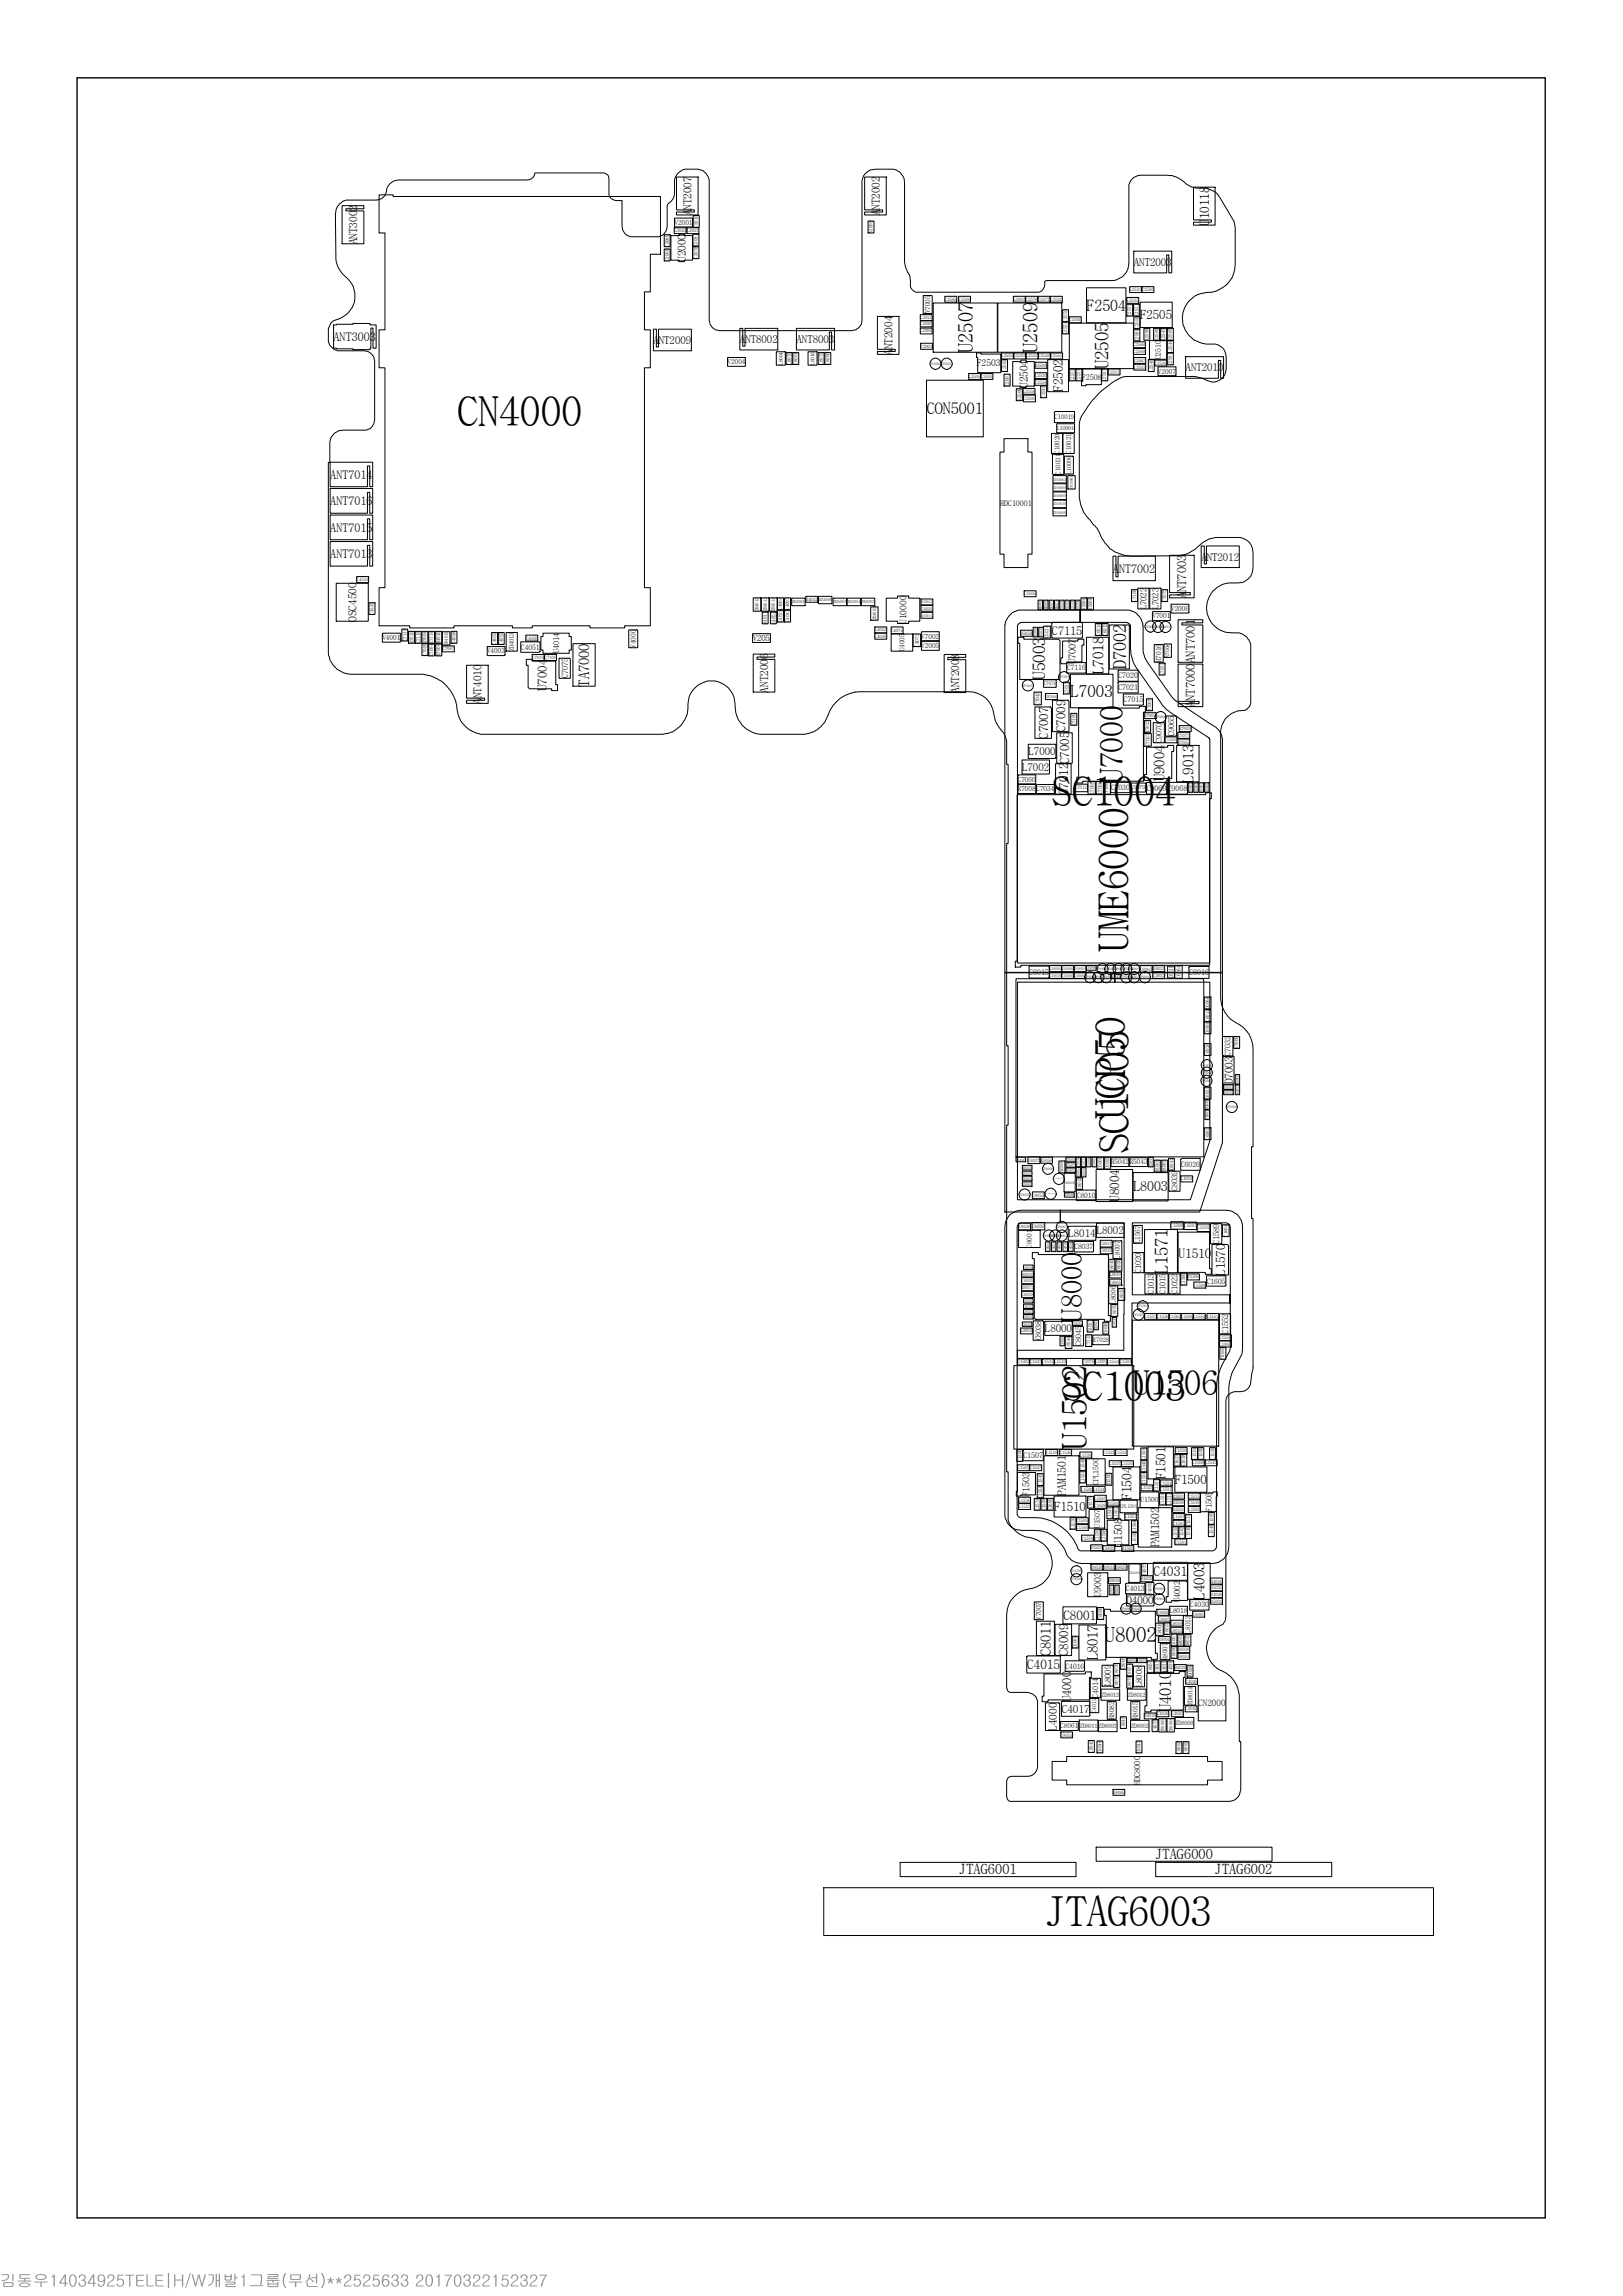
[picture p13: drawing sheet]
<svg xmlns="http://www.w3.org/2000/svg" width="210mm" height="297mm" viewBox="0 0 210 297" stroke-linecap="round" stroke-linejoin="round" font-family="sans-serif">
<defs><g id="words">
<g font-size="5.4">
<text x="59.2" y="55.1">CN4000</text>
<text x="136" y="104.3">SC1004</text>
<text x="146" y="123.2" transform="rotate(-90 146 123.2)">UME6000</text>
<text x="145.6" y="144.8" transform="rotate(-90 145.6 144.8)">UCP50</text>
<text x="146" y="149.3" transform="rotate(-90 146 149.3)">SC1005</text>
<text x="137.3" y="181.3">SC1003</text>
<text x="135.3" y="249.2">JTAG6003</text>
</g>
<g font-size="4.4">
<text x="146.5" y="180.5">U1506</text>
<text x="140.6" y="187.6" transform="rotate(-90 140.6 187.6)">U1502</text>
</g>
<text font-size="4.1" x="145.3" y="101.5" transform="rotate(-90 145.3 101.5)">U7000</text>
<text font-size="3.7" x="140" y="171.1" transform="rotate(-90 140 171.1)">U8000</text>
<text font-size="2.7" x="142.9" y="212.4">U8002</text>
<g font-size="2.6">
<text x="125.9" y="45.7" transform="rotate(-90 125.9 45.7)">U2507</text>
<text x="134.2" y="45.7" transform="rotate(-90 134.2 45.7)">U2509</text>
</g>
<text font-size="2.4" x="143.4" y="47.8" transform="rotate(-90 143.4 47.8)">U2505</text>
<g font-size="2.3">
<text x="145.7" y="86.6" transform="rotate(-90 145.7 86.6)">D7002</text>
<text x="151.1" y="164.8" transform="rotate(-90 151.1 164.8)">L1571</text>
</g>
<g font-size="2.2">
<text x="135.2" y="87.9" transform="rotate(-90 135.2 87.9)">U5003</text>
<text x="138.5" y="90.1">L7003</text>
</g>
<g font-size="2.1">
<text x="119.9" y="53.6">CON5001</text>
<text x="151.5" y="221.5" transform="rotate(-90 151.5 221.5)">U4010</text>
</g>
<text font-size="2" x="140.6" y="40.2">F2504</text>
<g font-size="1.9">
<text x="76.2" y="88.8" transform="rotate(-90 76.2 88.8)">TA7000</text>
<text x="142.7" y="87.2" transform="rotate(-90 142.7 87.2)">L7018</text>
<text x="150.6" y="101" transform="rotate(-90 150.6 101)">U9004</text>
<text x="154.4" y="101.2" transform="rotate(-90 154.4 101.2)">L9013</text>
<text x="155.9" y="207" transform="rotate(-90 155.9 207)">L4003</text>
<text x="142" y="214.8" transform="rotate(-90 142 214.8)">L8017</text>
</g>
<g font-size="1.8">
<text x="146.6" y="154.1">L8003</text>
<text x="136" y="214.2" transform="rotate(-90 136 214.2)">C8011</text>
<text x="124.1" y="242.5">JTAG6001</text>
<text x="149.5" y="240.5">JTAG6000</text>
<text x="157.2" y="242.5">JTAG6002</text>
</g>
<g font-size="1.7">
<text x="156.4" y="29.2" transform="rotate(-90 156.4 29.2)">U10118</text>
<text x="137.5" y="50.7" transform="rotate(-90 137.5 50.7)">F2502</text>
<text x="144.8" y="155.5" transform="rotate(-90 144.8 155.5)">U8004</text>
<text x="152.5" y="162.7">U1510</text>
<text x="150.8" y="191.4" transform="rotate(-90 150.8 191.4)">F1501</text>
<text x="146.4" y="194.1" transform="rotate(-90 146.4 194.1)">F1504</text>
<text x="149.2" y="203.9">C4031</text>
<text x="137.6" y="209.5">C8001</text>
<text x="132.9" y="215.9">C4015</text>
</g>
<g font-size="1.6">
<text x="147.5" y="41.3">F2505</text>
<text x="153.5" y="77.4" transform="rotate(-90 153.5 77.4)">ANT7003</text>
<text x="70.7" y="89.4" transform="rotate(-90 70.7 89.4)">U7004</text>
<text x="135.6" y="95.6" transform="rotate(-90 135.6 95.6)">C7007</text>
<text x="137.9" y="94.7" transform="rotate(-90 137.9 94.7)">C7009</text>
<text x="154.6" y="91.5" transform="rotate(-90 154.6 91.5)">ANT7000ANT7001</text>
<text x="138.2" y="102.8" transform="rotate(-90 138.2 102.8)">C7012C7005</text>
<text x="158.5" y="165" transform="rotate(-90 158.5 165)">L1570</text>
<text x="136.4" y="195.5">F1510</text>
<text x="152" y="192">F1500</text>
<text x="138.2" y="214.2" transform="rotate(-90 138.2 214.2)">C8009</text>
<text x="138.6" y="220.2" transform="rotate(-90 138.6 220.2)">U4000</text>
</g>
<g font-size="1.5">
<text x="43.2" y="44.1">ANT3003</text>
<text x="42.7" y="61.9">ANT7014</text>
<text x="42.7" y="65.4">ANT7016</text>
<text x="42.7" y="68.8">ANT7015</text>
<text x="42.7" y="72.2">ANT7013</text>
<text x="144" y="74.1">ANT7002</text>
<text x="136.1" y="82.1">C7115</text>
<text x="137.9" y="193.5" transform="rotate(-90 137.9 193.5)">PAM1501</text>
<text x="150" y="200.2" transform="rotate(-90 150 200.2)">PAM1502</text>
</g>
<g font-size="1.4">
<text x="89.5" y="27.9" transform="rotate(-90 89.5 27.9)">ANT2007</text>
<text x="113.8" y="27.9" transform="rotate(-90 113.8 27.9)">ANT2002</text>
<text x="46.2" y="31.6" transform="rotate(-90 46.2 31.6)">ANT3002</text>
<text x="88.8" y="33.9" transform="rotate(-90 88.8 33.9)">U2000</text>
<text x="146.7" y="34.4">ANT2003</text>
<text x="84.5" y="44.4">ANT2009</text>
<text x="95.7" y="44.4">ANT8002</text>
<text x="103.1" y="44.4">ANT8003</text>
<text x="115.5" y="45.9" transform="rotate(-90 115.5 45.9)">ANT2004</text>
<text x="133" y="50.2" transform="rotate(-90 133 50.2)">U2504</text>
<text x="153.4" y="48">ANT2010</text>
<text x="155.4" y="72.5">ANT2012</text>
<text x="46.1" y="80.4" transform="rotate(-90 46.1 80.4)">OSC4500</text>
<text x="99.4" y="89.6" transform="rotate(-90 99.4 89.6)">ANT2006</text>
<text x="124.1" y="89.6" transform="rotate(-90 124.1 89.6)">ANT2008</text>
<text x="62.3" y="91" transform="rotate(-90 62.3 91)">ANT4010</text>
<text x="132.2" y="99.7">L7002</text>
<text x="133.1" y="97.7">L7000</text>
<text x="159.5" y="140.3" transform="rotate(-90 159.5 140.3)">D7003</text>
<text x="138.2" y="160">L8014</text>
<text x="141.9" y="159.7">L8002</text>
<text x="135.2" y="172.3">L8000</text>
<text x="145.2" y="200.1" transform="rotate(-90 145.2 200.1)">U1508</text>
<text x="145.8" y="207.5">D4000</text>
<text x="137.4" y="221.6">C4017</text>
<text x="136.7" y="223.9" transform="rotate(-90 136.7 223.9)">L4000</text>
</g>
<g font-size="1.3">
<text x="139.2" y="85.9" transform="rotate(-90 139.2 85.9)">U7007</text>
<text x="133.2" y="193.6" transform="rotate(-90 133.2 193.6)">F1503</text>
<text x="142.5" y="206.6" transform="rotate(-90 142.5 206.6)">U9003</text>
</g>
<g font-size="1.2">
<text x="126.4" y="47.4">F2503</text>
<text x="117.3" y="80.7" transform="rotate(-90 117.3 80.7)">U10000</text>
<text x="155" y="220.8">CN2000</text>
</g>
<g font-size="1.1">
<text x="97.4" y="82.9">V205</text>
<text x="148.3" y="78.8" transform="rotate(-90 148.3 78.8)">L7022</text>
<text x="149.9" y="78.8" transform="rotate(-90 149.9 78.8)">L7023</text>
<text x="72.3" y="84.5" transform="rotate(-90 72.3 84.5)">U4014</text>
<text x="73.4" y="87.8" transform="rotate(-90 73.4 87.8)">C7075</text>
<text x="151.9" y="95.2" transform="rotate(-90 151.9 95.2)">C9065</text>
<text x="150.3" y="96.1" transform="rotate(-90 150.3 96.1)">C9070</text>
<text x="152.3" y="154.1" transform="rotate(-90 152.3 154.1)">C8039</text>
<text x="157.7" y="160.9" transform="rotate(-90 157.7 160.9)">C1589</text>
<text x="147.7" y="164.7" transform="rotate(-90 147.7 164.7)">C1020</text>
<text x="149.3" y="167.4" transform="rotate(-90 149.3 167.4)">C1013</text>
<text x="150.8" y="167.4" transform="rotate(-90 150.8 167.4)">C1015</text>
<text x="152.3" y="167.4" transform="rotate(-90 152.3 167.4)">C1022</text>
<text x="158.9" y="172.6" transform="rotate(-90 158.9 172.6)">C1552</text>
<text x="156.8" y="195.6" transform="rotate(-90 156.8 195.6)">F1505</text>
<text x="152.7" y="207.3" transform="rotate(-90 152.7 207.3)">U4002</text>
<text x="143.7" y="218.2" transform="rotate(-90 143.7 218.2)">L8009</text>
<text x="147.8" y="218.3" transform="rotate(-90 147.8 218.3)">L8008</text>
<text x="147.5" y="230.9" transform="rotate(-90 147.5 230.9)">HDC8000</text>
</g>
<g font-size="1">
<text x="150.2" y="46.5" transform="rotate(-90 150.2 46.5)">U2510</text>
<text x="140" y="49.2">F2508</text>
<text x="129.4" y="65.4">HDC10001</text>
<text x="67.4" y="84.1">C4051</text>
<text x="138" y="86.7">C7116</text>
<text x="144.7" y="87.8">C7020</text>
<text x="144.7" y="89.3">C7021</text>
<text x="145.4" y="90.8">C7015</text>
<text x="143.7" y="102.2">C7030</text>
<text x="148.4" y="102.3">C9069C9068</text>
<text x="133.2" y="126.1">C6015</text>
<text x="153.9" y="126.1">C6016</text>
<text x="159.2" y="136.6" transform="rotate(-90 159.2 136.6)">C7032</text>
<text x="139.3" y="155">C8010</text>
<text x="152.8" y="151">C6020</text>
<text x="139" y="161.6">C8037</text>
<text x="156.1" y="166.1">C1605</text>
<text x="134.7" y="173.4" transform="rotate(-90 134.7 173.4)">C8038</text>
<text x="139.9" y="174.1" transform="rotate(-90 139.9 174.1)">C8045</text>
<text x="132.4" y="188.6">C1507</text>
<text x="142.1" y="192.1" transform="rotate(-90 142.1 192.1)">CPL1500</text>
<text x="142.3" y="197.7" transform="rotate(-90 142.3 197.7)">U1507</text>
<text x="145.7" y="205.8">C4013</text>
<text x="154" y="208">C4030</text>
<text x="137.9" y="215.9">C4016</text>
<text x="142.1" y="219.6" transform="rotate(-90 142.1 219.6)">C4014</text>
</g>
<g font-size=".9">
<text x="87.3" y="29.1">V2001</text>
<text x="120.4" y="40.6" transform="rotate(-90 120.4 40.6)">V7005</text>
<text x="94.1" y="47.1">V2004</text>
<text x="149.8" y="48.3">V2007</text>
<text x="137.2" y="61.4" transform="rotate(-90 137.2 61.4)">C10031C10020</text>
<text x="49.5" y="82.8">V4001</text>
<text x="82.3" y="83.8" transform="rotate(-90 82.3 83.8)">V4000</text>
<text x="119.2" y="83.9">V2005</text>
<text x="119.2" y="82.6">V7002</text>
<text x="149.1" y="80">V7001</text>
<text x="151.5" y="79">V2006</text>
<text x="63" y="84.5">V4003</text>
<text x="117" y="84.3" transform="rotate(-90 117 84.3)">U4005</text>
<text x="150.2" y="85.7" transform="rotate(-90 150.2 85.7)">R7016</text>
<text x="131.7" y="101.1">C7060</text>
<text x="131.7" y="102.4">R7008C7034</text>
<text x="143.7" y="150.6">R5042R5043</text>
<text x="133.5" y="161.4" transform="rotate(-90 133.5 161.4)">U8001</text>
<text x="147.5" y="160.9" transform="rotate(-90 147.5 160.9)">L1567</text>
<text x="144.9" y="162.8" transform="rotate(-90 144.9 162.8)">L8007</text>
<text x="144.4" y="168.7" transform="rotate(-90 144.4 168.7)">L8006</text>
<text x="147.6" y="194.3">U1500</text>
<text x="134.7" y="209.6" transform="rotate(-90 134.7 209.6)">V7007</text>
<text x="151.3" y="208.7">L8018</text>
<text x="151.1" y="214.8" transform="rotate(-90 151.1 214.8)">R8007</text>
<text x="154" y="211.3" transform="rotate(-90 154 211.3)">L8013</text>
<text x="137.2" y="223.6">C8061</text>
<text x="144.2" y="222.4" transform="rotate(-90 144.2 222.4)">R8082</text>
<text x="147.2" y="222.4" transform="rotate(-90 147.2 222.4)">R8015</text>
</g>
<g font-size=".8">
<text x="136.4" y="54.2">C10019</text>
<text x="138.6" y="61.3" transform="rotate(-90 138.6 61.3)">L10006 C10021</text>
<text x="66.5" y="84.2" transform="rotate(-90 66.5 84.2)">ZD4013</text>
<text x="141.4" y="173.6">R7028</text>
<text x="142.5" y="219.5">ZD8013</text>
<text x="145.9" y="219.5">ZD8012</text>
<text x="154.3" y="220.6" transform="rotate(-90 154.3 220.6)">ZD8014</text>
<text x="139.7" y="223.5">ZD8011 ZD8003</text>
<text x="146.3" y="223.6">ZD8002</text>
<text x="152.1" y="223.2">ZD8008</text>
</g>
<g font-size=".7">
<text x="101.3" y="47.2" transform="rotate(-90 101.3 47.2)">L8004</text>
<text x="105.4" y="47.2" transform="rotate(-90 105.4 47.2)">L8016</text>
<text x="136.8" y="55.6">L10004</text>
<text x="118.9" y="83.7" transform="rotate(-90 118.9 83.7)">C4072</text>
<text x="151.3" y="85" transform="rotate(-90 151.3 85)">V7008</text>
<text x="134.5" y="91.2" transform="rotate(-90 134.5 91.2)">C7043</text>
<text x="148.7" y="96.6" transform="rotate(-90 148.7 96.6)">C7027 C7023</text>
<text x="141.5" y="102.8" transform="rotate(-90 141.5 102.8)">C7059</text>
<text x="142.6" y="102.8" transform="rotate(-90 142.6 102.8)">C7028</text>
<text x="146.4" y="102.1">C9079</text>
<text x="152.7" y="126.6" transform="rotate(-90 152.7 126.6)">C6064</text>
<text x="150.3" y="211.7" transform="rotate(-90 150.3 211.7)">C8002</text>
<text x="141.8" y="221.6" transform="rotate(-90 141.8 221.6)">C4012</text>
</g>
<g font-size=".6">
<text x="90.3" y="29.4" transform="rotate(-90 90.3 29.4)">V2010</text>
<text x="86.5" y="33.8" transform="rotate(-90 86.5 33.8)">C2000 C2080</text>
<text x="87.3" y="30">L2042 L2041</text>
<text x="90.2" y="33.5" transform="rotate(-90 90.2 33.5)">C2078C2081</text>
<text x="112.9" y="30.2" transform="rotate(-90 112.9 30.2)">V2009</text>
<text x="119.1" y="41.3">L2013</text>
<text x="122.3" y="38.9">C2565 C2566</text>
<text x="131.1" y="38.9">L2003 C2578 C2577 L2524</text>
<text x="138.4" y="41.6">C2592</text>
<text x="145.8" y="39">L2535</text>
<text x="146.2" y="37.7">L2541 C2580</text>
<text x="146.4" y="40.9" transform="rotate(-90 146.4 40.9)">C2572</text>
<text x="102.3" y="47.2" transform="rotate(-90 102.3 47.2)">C8076</text>
<text x="103.2" y="47.2" transform="rotate(-90 103.2 47.2)">V8001</text>
<text x="106.4" y="47.2" transform="rotate(-90 106.4 47.2)">C8075</text>
<text x="107.3" y="47.2" transform="rotate(-90 107.3 47.2)">V8000</text>
<text x="119.1" y="43">L2006</text>
<text x="119.1" y="42.1">C2039</text>
<text x="119.1" y="45">V2003</text>
<text x="129.6" y="46.2">L2525 C2593 L2523 C2548 C2555</text>
<text x="133.9" y="47.5">R2509</text>
<text x="138.1" y="43.2" transform="rotate(-90 138.1 43.2)">L2554L2553</text>
<text x="146.7" y="44.8">C2568</text>
<text x="146.7" y="45.7">C2569</text>
<text x="146.7" y="47.7">L2543</text>
<text x="146.7" y="46.8">C2587</text>
<text x="147.3" y="44.1" transform="rotate(-90 147.3 44.1)">C2560C2559C2571</text>
<text x="148.6" y="44" transform="rotate(-90 148.6 44)">C2590</text>
<text x="149.4" y="47.2">L2539</text>
<text x="149.8" y="44" transform="rotate(-90 149.8 44)">C2588</text>
<text x="150.7" y="44" transform="rotate(-90 150.7 44)">L2547</text>
<text x="151.6" y="47.2" transform="rotate(-90 151.6 47.2)">C2581L2544C2583</text>
<text x="125.3" y="48.9">L2508 C2595</text>
<text x="130.2" y="48.1" transform="rotate(-90 130.2 48.1)">C2563</text>
<text x="130.5" y="50" transform="rotate(-90 130.5 50)">C2601</text>
<text x="132.1" y="51.9" transform="rotate(-90 132.1 51.9)">R2506</text>
<text x="132.4" y="50.8">L2558</text>
<text x="132.4" y="51.8">C2598</text>
<text x="133.9" y="48.8">L2520</text>
<text x="133.9" y="49.7">C2556</text>
<text x="135.2" y="51.5" transform="rotate(-90 135.2 51.5)">C2549</text>
<text x="138.9" y="49.3" transform="rotate(-90 138.9 49.3)">C2575</text>
<text x="139.8" y="49.3" transform="rotate(-90 139.8 49.3)">C2574</text>
<text x="143.1" y="49.3" transform="rotate(-90 143.1 49.3)">L2537</text>
<text x="143.4" y="48.3">C2573</text>
<text x="149.2" y="48.1" transform="rotate(-90 149.2 48.1)">L2548</text>
<text x="46.2" y="75.2">C4534</text>
<text x="104.3" y="77.7">R4042 ZD4006</text>
<text x="147" y="77.9" transform="rotate(-90 147 77.9)">C7109</text>
<text x="150.9" y="77.9" transform="rotate(-90 150.9 77.9)">C7072</text>
<text x="48.3" y="79.5" transform="rotate(-90 48.3 79.5)">C4533</text>
<text x="52.6" y="83" transform="rotate(-90 52.6 83)">C7119</text>
<text x="53.4" y="83.2" transform="rotate(-90 53.4 83.2)">R7010</text>
<text x="54.3" y="83.2" transform="rotate(-90 54.3 83.2)">C7118</text>
<text x="57.9" y="83.5" transform="rotate(-90 57.9 83.5)">ZD4015</text>
<text x="58.9" y="83.2" transform="rotate(-90 58.9 83.2)">C4058</text>
<text x="64.2" y="83.4" transform="rotate(-90 64.2 83.4)">C4052</text>
<text x="65.1" y="83.4" transform="rotate(-90 65.1 83.4)">C4053</text>
<text x="68.1" y="82.7">C4050</text>
<text x="98.1" y="79.1" transform="rotate(-90 98.1 79.1)">ZD4012</text>
<text x="99.2" y="80.7" transform="rotate(-90 99.2 80.7)">R4011ZD4011</text>
<text x="100.3" y="80.7" transform="rotate(-90 100.3 80.7)">C4057ZD4014</text>
<text x="101.2" y="80.5" transform="rotate(-90 101.2 80.5)">C4028L4004</text>
<text x="102.1" y="80.5" transform="rotate(-90 102.1 80.5)">C4047L4007</text>
<text x="113.2" y="82.5">C4040</text>
<text x="113.2" y="81.7">C4022</text>
<text x="113.3" y="80.3" transform="rotate(-90 113.3 80.3)">ZD4003</text>
<text x="115.3" y="81.7">C4074</text>
<text x="132.1" y="82.1">R5059</text>
<text x="135.7" y="82.6" transform="rotate(-90 135.7 82.6)">C5014</text>
<text x="140.4" y="78.9" transform="rotate(-90 140.4 78.9)">R5009</text>
<text x="141.3" y="78.9" transform="rotate(-90 141.3 78.9)">R5008</text>
<text x="142.3" y="82.2" transform="rotate(-90 142.3 82.2)">C6014</text>
<text x="143.2" y="82.2" transform="rotate(-90 143.2 82.2)">C6013</text>
<text x="55.2" y="84.8" transform="rotate(-90 55.2 84.8)">C7095R7004</text>
<text x="56" y="84.9" transform="rotate(-90 56 84.9)">C7094C7114</text>
<text x="57" y="84.9" transform="rotate(-90 57 84.9)">R7000R4040</text>
<text x="57.3" y="84.1">C7067</text>
<text x="68.9" y="85.3">C7078 C7101</text>
<text x="135" y="88.6">C7074</text>
<text x="138.2" y="89.8" transform="rotate(-90 138.2 89.8)">C7025</text>
<text x="150.6" y="87.4" transform="rotate(-90 150.6 87.4)">C7073</text>
<text x="139.1" y="93.9" transform="rotate(-90 139.1 93.9)">C7100</text>
<text x="148.1" y="92.8">R7002</text>
<text x="148.9" y="92" transform="rotate(-90 148.9 92)">R7009</text>
<text x="152.4" y="95.3">C7077</text>
<text x="152.6" y="94.5">R7003</text>
<text x="152.4" y="96.2">R7055</text>
<text x="139.1" y="102.1">C7011</text>
<text x="147.5" y="125.6">C6063 R5033</text>
<text x="149.2" y="126.4">C5002</text>
<text x="151.7" y="126.6" transform="rotate(-90 151.7 126.6)">C6010</text>
<text x="156.4" y="136.6" transform="rotate(-90 156.4 136.6)">C6026</text>
<text x="156.4" y="133.8" transform="rotate(-90 156.4 133.8)">C6008C6011C6066</text>
<text x="160.2" y="135.7" transform="rotate(-90 160.2 135.7)">R7006</text>
<text x="156.4" y="142.2" transform="rotate(-90 156.4 142.2)">C6025</text>
<text x="156.4" y="147.5" transform="rotate(-90 156.4 147.5)">C6065</text>
<text x="133" y="150.3">C6027 R5056</text>
<text x="133.6" y="154.8">C9055</text>
<text x="139.9" y="153.9" transform="rotate(-90 139.9 153.9)">R8012</text>
<text x="142.6" y="151.3" transform="rotate(-90 142.6 151.3)">C6001</text>
<text x="143.5" y="151.3" transform="rotate(-90 143.5 151.3)">C6035</text>
<text x="149.9" y="151.7" transform="rotate(-90 149.9 151.7)">R8009</text>
<text x="150.9" y="151.7" transform="rotate(-90 150.9 151.7)">R8005</text>
<text x="151.8" y="151.4" transform="rotate(-90 151.8 151.4)">C8041</text>
<text x="152.8" y="152.7">L1004</text>
<text x="131.8" y="158.9">C8036 C8026</text>
<text x="142.4" y="161.1">C8017</text>
<text x="151.5" y="158.7">C1598 C1597</text>
<text x="154.9" y="159">C1592</text>
<text x="158.8" y="160" transform="rotate(-90 158.8 160)">C1604</text>
<text x="132.2" y="165.9">C8020</text>
<text x="132.2" y="167.7">C8029</text>
<text x="132.2" y="165">R8010</text>
<text x="132.2" y="166.8">R8011</text>
<text x="142.4" y="162">C8018</text>
<text x="143.6" y="166.1">C8005</text>
<text x="143.6" y="165.1">L8010</text>
<text x="144.1" y="164.5" transform="rotate(-90 144.1 164.5)">C8049</text>
<text x="145" y="164.5" transform="rotate(-90 145 164.5)">C8030</text>
<text x="153.4" y="166.3" transform="rotate(-90 153.4 166.3)">L1569</text>
<text x="153.7" y="165.4">R1506</text>
<text x="154.5" y="166.5">C1599</text>
<text x="132.1" y="172.4">L8001</text>
<text x="141.3" y="172.4" transform="rotate(-90 141.3 172.4)">C8057</text>
<text x="143.3" y="172.6" transform="rotate(-90 143.3 172.6)">C8040</text>
<text x="144.4" y="170.3" transform="rotate(-90 144.4 170.3)">C8055</text>
<text x="145.3" y="168.3" transform="rotate(-90 145.3 168.3)">C8025</text>
<text x="148.1" y="170.5">C1557 C1556 C1565C1566 L1554 C1551</text>
<text x="157.8" y="173.2">C1553</text>
<text x="131.7" y="176.4">C1502 C1503 C1513 L1510</text>
<text x="138.5" y="174.5" transform="rotate(-90 138.5 174.5)">C8044</text>
<text x="140.1" y="176.4">C1078 L1001C1554 C1504</text>
<text x="141.1" y="174.2" transform="rotate(-90 141.1 174.2)">C7113</text>
<text x="157.8" y="174.1">L1005</text>
<text x="131.7" y="190.1">L1541 C1547</text>
<text x="132.1" y="189.1" transform="rotate(-90 132.1 189.1)">C1506</text>
<text x="135.3" y="188.1">C1519 C1546</text>
<text x="139.7" y="188.4">L1539</text>
<text x="140.3" y="191.9" transform="rotate(-90 140.3 191.9)">L1538C1548</text>
<text x="142.8" y="188.1">C1521C1518</text>
<text x="143.5" y="189.5">L1537 L1535</text>
<text x="152.1" y="187.9">C1629</text>
<text x="152.5" y="189.7" transform="rotate(-90 152.5 189.7)">C1627</text>
<text x="153.4" y="189.7" transform="rotate(-90 153.4 189.7)">C1628</text>
<text x="154.3" y="189.5">L1500 L1547</text>
<text x="154.7" y="188.8" transform="rotate(-90 154.7 188.8)">C1501</text>
<text x="155.6" y="188.8" transform="rotate(-90 155.6 188.8)">C1500</text>
<text x="157.1" y="188.8" transform="rotate(-90 157.1 188.8)">C1559</text>
<text x="131.8" y="195.1">L1533</text>
<text x="131.8" y="194.3">L1536</text>
<text x="134.4" y="195.4" transform="rotate(-90 134.4 195.4)">L1574</text>
<text x="134.8" y="193.8" transform="rotate(-90 134.8 193.8)">C1550C1545</text>
<text x="135.3" y="195.4" transform="rotate(-90 135.3 195.4)">C1593</text>
<text x="136.1" y="195.4" transform="rotate(-90 136.1 195.4)">C1600</text>
<text x="139" y="197.9" transform="rotate(-90 139 197.9)">L1576</text>
<text x="139.3" y="196.9">C1594</text>
<text x="139.3" y="197.8">C1595</text>
<text x="139.9" y="192.9">L1540 L1534</text>
<text x="141.3" y="195.2" transform="rotate(-90 141.3 195.2)">C1577</text>
<text x="141.6" y="194.9">C1626</text>
<text x="141.6" y="194">L1587</text>
<text x="143.3" y="194.7">R1501</text>
<text x="143.7" y="192.2" transform="rotate(-90 143.7 192.2)">R1500</text>
<text x="143.8" y="196.5" transform="rotate(-90 143.8 196.5)">L1546</text>
<text x="144.6" y="196.5" transform="rotate(-90 144.6 196.5)">L1552</text>
<text x="144.9" y="195.1">CPL1501</text>
<text x="145.6" y="196.4">L1551</text>
<text x="147.6" y="192.7">L1527</text>
<text x="148.2" y="192" transform="rotate(-90 148.2 192)">C1536C1540L1508</text>
<text x="149.8" y="192.9" transform="rotate(-90 149.8 192.9)">C1525</text>
<text x="150.1" y="192.9">L1514</text>
<text x="150.1" y="192.1">C1524</text>
<text x="150.6" y="194.7" transform="rotate(-90 150.6 194.7)">C1528</text>
<text x="151.5" y="194.7" transform="rotate(-90 151.5 194.7)">L1513</text>
<text x="151.7" y="194.6">R2500</text>
<text x="151.7" y="193.7">R2501</text>
<text x="151.7" y="195.5">R2502</text>
<text x="151.8" y="197.3">C1562</text>
<text x="151.8" y="196.4">C1567</text>
<text x="153.8" y="194.6">C1510</text>
<text x="153.8" y="195.5">L1503</text>
<text x="153.8" y="193.7">C1515</text>
<text x="140" y="199.2">C1576</text>
<text x="141.1" y="200.4">R1503 C1632</text>
<text x="141.2" y="202.9">R9030 R9031R9029</text>
<text x="142.2" y="199.4" transform="rotate(-90 142.2 199.4)">C1570</text>
<text x="143" y="199.4" transform="rotate(-90 143 199.4)">L1558</text>
<text x="145.2" y="200.6">R1502</text>
<text x="147" y="199.8" transform="rotate(-90 147 199.8)">L1550C1564</text>
<text x="148.3" y="203.8" transform="rotate(-90 148.3 203.8)">R4027</text>
<text x="152" y="199.7">C1561</text>
<text x="152.3" y="199.1" transform="rotate(-90 152.3 199.1)">L1553</text>
<text x="153.1" y="199.1" transform="rotate(-90 153.1 199.1)">C1563</text>
<text x="154" y="199.1" transform="rotate(-90 154 199.1)">L1549C1511</text>
<text x="156.9" y="198.8" transform="rotate(-90 156.9 198.8)">L1548C1560</text>
<text x="142.6" y="209.5" transform="rotate(-90 142.6 209.5)">C8000</text>
<text x="143.4" y="204.7">R9038</text>
<text x="147.6" y="204.4">R4025</text>
<text x="149" y="206.3" transform="rotate(-90 149 206.3)">R4002</text>
<text x="149.7" y="208.8">C8062</text>
<text x="149.9" y="209.7">C8082</text>
<text x="154.3" y="209">C8081</text>
<text x="156.7" y="204.7">R4016</text>
<text x="156.7" y="206.5">R4038</text>
<text x="156.7" y="207.3">R5024</text>
<text x="156.7" y="205.6">R5025</text>
<text x="139.3" y="213.2" transform="rotate(-90 139.3 213.2)">C8006</text>
<text x="145.5" y="216" transform="rotate(-90 145.5 216)">C8008</text>
<text x="149.9" y="212.3">R8004</text>
<text x="151.2" y="211.5" transform="rotate(-90 151.2 211.5)">R8037</text>
<text x="151.5" y="211.1">C8012</text>
<text x="151.5" y="210.2">C8016</text>
<text x="152" y="215.9">R4020</text>
<text x="152.1" y="214.6" transform="rotate(-90 152.1 214.6)">R8000C8007</text>
<text x="152.4" y="214.5">R8034</text>
<text x="152.4" y="213.6">R8036</text>
<text x="153" y="213" transform="rotate(-90 153 213)">R8001</text>
<text x="153.9" y="213" transform="rotate(-90 153.9 213)">R8035</text>
<text x="144.7" y="218.4" transform="rotate(-90 144.7 218.4)">C8072C8070</text>
<text x="146.4" y="218.4" transform="rotate(-90 146.4 218.4)">C8073C8071</text>
<text x="149.1" y="216.4" transform="rotate(-90 149.1 216.4)">C8003</text>
<text x="149.7" y="221.9">C4038</text>
<text x="149.9" y="216.4" transform="rotate(-90 149.9 216.4)">R4017</text>
<text x="150.8" y="216.4" transform="rotate(-90 150.8 216.4)">R4015</text>
<text x="151.6" y="221.9">C4042</text>
<text x="151.7" y="216.4" transform="rotate(-90 151.7 216.4)">R4026</text>
<text x="153.4" y="221.3">C4043</text>
<text x="153.4" y="217.7">C4046</text>
<text x="154.2" y="217" transform="rotate(-90 154.2 217)">R4024</text>
<text x="137.3" y="224.7">C8054</text>
<text x="141.4" y="226.7" transform="rotate(-90 141.4 226.7)">C8042</text>
<text x="142.5" y="226.8" transform="rotate(-90 142.5 226.8)">C8046</text>
<text x="145.5" y="223.7" transform="rotate(-90 145.5 223.7)">C8048</text>
<text x="147.6" y="226.8" transform="rotate(-90 147.6 226.8)">C8043</text>
<text x="148.1" y="222.2">R4019</text>
<text x="149.6" y="224" transform="rotate(-90 149.6 224)">C4077</text>
<text x="150.6" y="224.1" transform="rotate(-90 150.6 224.1)">ZD8005</text>
<text x="151.7" y="224.1" transform="rotate(-90 151.7 224.1)">ZD8004</text>
<text x="152.7" y="226.9" transform="rotate(-90 152.7 226.9)">C8053</text>
<text x="153.6" y="226.9" transform="rotate(-90 153.6 226.9)">C8052</text>
<text x="144" y="232.1">R8085</text>
</g>
<g font-size=".5">
<text x="136.2" y="62.2">ZD10002</text>
<text x="136.2" y="63.2">ZD10008</text>
<text x="136.2" y="64.3">ZD10009</text>
<text x="136.2" y="65.4">ZD10010</text>
<text x="138.8" y="63.2" transform="rotate(-90 138.8 63.2)">ZD10001</text>
<text x="136.2" y="66.4">ZD10000</text>
<text x="132.5" y="77">L10008</text>
<text x="102.5" y="78">ZD4001</text>
<text x="107.8" y="78">ZD4002 ZD4004 ZD4005</text>
<text x="119.2" y="78.9">C10030</text>
<text x="119.2" y="79.8">R10011</text>
<text x="119.2" y="78.1">R10012</text>
<text x="134.1" y="82.4" transform="rotate(-90 134.1 82.4)">R5006</text>
<text x="134.8" y="78.8" transform="rotate(-90 134.8 78.8)">R5002</text>
<text x="134.9" y="82.4" transform="rotate(-90 134.9 82.4)">R5010</text>
<text x="135.5" y="78.8" transform="rotate(-90 135.5 78.8)">R5000</text>
<text x="136.2" y="78.8" transform="rotate(-90 136.2 78.8)">R5077</text>
<text x="136.9" y="78.8" transform="rotate(-90 136.9 78.8)">R5074</text>
<text x="135.3" y="90.3">TH7000</text>
<text x="150.7" y="95.9">C11087</text>
<text x="143.4" y="102.8" transform="rotate(-90 143.4 102.8)">C11089</text>
<text x="154.2" y="102.5" transform="rotate(-90 154.2 102.5)">R5022</text>
<text x="154.9" y="102.5" transform="rotate(-90 154.9 102.5)">R5023</text>
<text x="155.6" y="102.5" transform="rotate(-90 155.6 102.5)">R5021</text>
<text x="156.3" y="102.5" transform="rotate(-90 156.3 102.5)">R5020</text>
<text x="135.8" y="125.5">L10002R10000R10001C6090 TP6001</text>
<text x="135.8" y="126.4">C10016C10000C10007</text>
<text x="158.3" y="141.5">R5052</text>
<text x="158.3" y="140.8">R5054</text>
<text x="160.3" y="141.6" transform="rotate(-90 160.3 141.6)">R5053 R5055</text>
<text x="156.4" y="144.8" transform="rotate(-90 156.4 144.8)">C6081 R5049</text>
<text x="132.3" y="151.3">R5026</text>
<text x="132.3" y="152">R5027</text>
<text x="132.3" y="153.4">R5060</text>
<text x="132.3" y="152.7">R5061</text>
<text x="137.6" y="151.8" transform="rotate(-90 137.6 151.8)">TH5000</text>
<text x="137.7" y="154.8">R9008</text>
<text x="137.9" y="150.2">R5004</text>
<text x="137.9" y="150.9">R5007</text>
<text x="137.9" y="151.6">R9004</text>
<text x="139.7" y="152.2" transform="rotate(-90 139.7 152.2)">R5051 C5010</text>
<text x="140.4" y="152.2" transform="rotate(-90 140.4 152.2)">R5046 C5011</text>
<text x="141" y="150.9" transform="rotate(-90 141 150.9)">C5000</text>
<text x="141.8" y="150.9" transform="rotate(-90 141.8 150.9)">C5001</text>
<text x="149.1" y="150.9" transform="rotate(-90 149.1 150.9)">R5041</text>
<text x="135.7" y="161.9" transform="rotate(-90 135.7 161.9)">C8031</text>
<text x="136.5" y="161.9" transform="rotate(-90 136.5 161.9)">C8024</text>
<text x="137.2" y="161.9" transform="rotate(-90 137.2 161.9)">C8035</text>
<text x="138" y="161.9" transform="rotate(-90 138 161.9)">C8015</text>
<text x="138.7" y="161.9" transform="rotate(-90 138.7 161.9)">C8028</text>
<text x="132.4" y="164.1">C8019</text>
<text x="132.3" y="171.5">C8022</text>
<text x="132.4" y="170.5">C8014</text>
<text x="132.4" y="169.9">C8021</text>
<text x="132.4" y="168.5">C8032</text>
<text x="132.4" y="169.2">C8033</text>
<text x="138.8" y="171.4">C8034</text>
<text x="142" y="172" transform="rotate(-90 142 172)">C8064</text>
<text x="144.4" y="171.7" transform="rotate(-90 144.4 171.7)">C8027</text>
<text x="137.6" y="174.1" transform="rotate(-90 137.6 174.1)">C8063</text>
<text x="158.4" y="175.9" transform="rotate(-90 158.4 175.9)">TH1000</text>
<text x="144" y="206.3" transform="rotate(-90 144 206.3)">R9001</text>
<text x="144.7" y="206.3" transform="rotate(-90 144.7 206.3)">R9000</text>
<text x="145.8" y="215">R8002C8004</text>
</g>
<g font-size=".4">
<text x="120.3" y="47.2">TP2506TP2505</text>
<text x="137.5" y="78.9" transform="rotate(-90 137.5 78.9)">R11035</text>
<text x="138.2" y="78.9" transform="rotate(-90 138.2 78.9)">R11034</text>
<text x="138.9" y="78.9" transform="rotate(-90 138.9 78.9)">R11037</text>
<text x="139.6" y="78.9" transform="rotate(-90 139.6 78.9)">R11036</text>
<text x="148.2" y="81.2">TP4011</text>
<text x="149.1" y="81.2">TP4012</text>
<text x="150.1" y="81.2">TP4013</text>
<text x="132.3" y="88.8">TP5007</text>
<text x="137" y="87.8">TP7001</text>
<text x="149.5" y="92.9">TP9008</text>
<text x="143" y="125.5">TP6003</text>
<text x="144" y="125.5">TP6005</text>
<text x="145" y="125.5">TP6008</text>
<text x="146" y="125.5">TP6006</text>
<text x="140.4" y="126.6">TP6000</text>
<text x="141.4" y="126.6">TP6002</text>
<text x="142.4" y="126.6">TP5003R5040 TP6009</text>
<text x="146" y="126.6">TP6007TP6004</text>
<text x="155.4" y="140">TP5004</text>
<text x="155.4" y="138.9">TP5005</text>
<text x="158.7" y="143.3">TP5008</text>
<text x="131.5" y="150.2">R11040</text>
<text x="131.9" y="154.7">TP2507</text>
<text x="134.9" y="151.3">TP8008</text>
<text x="137.7" y="153.1">TR9000</text>
<text x="135" y="160">TP8005 TP8004</text>
<text x="135.8" y="160">TP8006</text>
<text x="136.7" y="158.9">TP8007</text>
<text x="146.6" y="170.2">TP1505</text>
<text x="147.2" y="169.1">TP1504</text>
<text x="138.6" y="203.4">TP4509</text>
<text x="146.1" y="203.7">TR4000</text>
<text x="138.6" y="204.4">TP4508</text>
<text x="145" y="208.3">TP8001</text>
<text x="146.2" y="208.3">TP8002</text>
<text x="149.3" y="205.7">TP8000</text>
<text x="149.3" y="207.1">TP8003</text>
</g>
<text font-size=".2" x="155.5" y="137.9">SSC_PWR_EN</text>
</g></defs>
<path d="M10 10.1h189.9v276.8h-189.9z" fill="none" stroke="#000" stroke-width=".18"/>
<g fill="none" stroke="#000" stroke-width=".13">
<path d="M43.9 26.4l.5-.4 .4-.1h3.9a1.4 1.4 0 0 0 1.4-1.6 1.76 1.76 0 0 1 1.4-1l17-.1a.91 .91 0 0 0 .7-.8h9a.74 .74 0 0 1 .6 .7v2.1a1.4 1.4 0 0 0 1.7 .8v3.3l.2 .7a1.15 1.15 0 0 0 1.1 .6h3.5a1.41 1.41 0 0 0 1-1.3v-2.7l.1-.2a1.91 1.91 0 0 0 .9-1.3v-1.9a1.73 1.73 0 0 1 1.7-1.3h1.3a1.64 1.64 0 0 1 1.5 1.7v17.9l.1 .5 .1 .1a1.28 1.28 0 0 0 1.1 .7h17.1l.5-.1 .2-.2a1.39 1.39 0 0 0 .6-1v-18.1a1.77 1.77 0 0 1 1.8-1.5h2.2a1.77 1.77 0 0 1 1.5 1.7v10.3l.2 .7 .5 1.1 .1 1.4 .2 .4 .5 .3h15.7a1.11 1.11 0 0 0 1-1.4l.2-.1h8.9a2.32 2.32 0 0 0 1.8-2.3v-10.1a1.63 1.63 0 0 1 1.5-1.2h3.8a3.8 3.8 0 0 1 2.2 1.2 3.4 3.4 0 0 0 2.4 .4l.6 .3a1.88 1.88 0 0 1 1.2 .9l1.8 3.1 .1 .4 .1 5.2a3.6 3.6 0 0 1-3.8 3.6 3.4 3.4 0 0 0-3 3.8 3.4 3.4 0 0 0 3.9 2.9 1.64 1.64 0 0 1 1.7 1.7v1.8a1.74 1.74 0 0 1-2.8 1l-1.3-.3h-8.7a3.9 3.9 0 0 0-2.3 1.1 10.7 10.7 0 0 0-3.8 4.7l-.1 9.6a4.6 4.6 0 0 0 1.5 3.2l.4 .6a4.5 4.5 0 0 1 1.1 1.9 4.2 4.2 0 0 0 3.7 2.1h6.2a4.7 4.7 0 0 0 3-1.6l.9-.6 1-.2h2.8a1.92 1.92 0 0 1 1.9 2v2.2a1.9 1.9 0 0 1-1.9 1.7 3.5 3.5 0 0 0-3 .8 3.3 3.3 0 0 0-.7 3.9 3.3 3.3 0 0 0 3.5 1.8 1.81 1.81 0 0 1 1.8 1.9v7.1a1.2 1.2 0 0 1-1.5 1 2.87 2.87 0 0 0-2.4 2.8l.1 34.8a3.9 3.9 0 0 0 2.3 3 3.7 3.7 0 0 1 1.8 3.1v12.8h-.2v9.2h.2v19.5l-.2 1.2a1.75 1.75 0 0 1-.5 1.4 2.16 2.16 0 0 1-1.7 .3 1.23 1.23 0 0 0-1.1 1.4l-.1 28a1.17 1.17 0 0 1-.8 1 3.3 3.3 0 0 0-1.6 3.2 3.3 3.3 0 0 0 2.2 2.7 3.9 3.9 0 0 1 2 3.2v5.8h.2v6.4a1.54 1.54 0 0 1-1.5 1.3h-28.3l-.3-.1-.2-.4v-2.1l.2-.4 .5-.2h2.4a1.32 1.32 0 0 0 .9-1.3v-8.6a1.41 1.41 0 0 0-1.3-1h-2.2l-.3-.1-.2-.4v-9.5a3.5 3.5 0 0 1 3.3-3.4 3.3 3.3 0 0 0 2.6-3.2 3.3 3.3 0 0 0-2.6-3.3 3.5 3.5 0 0 1-3.1-2.4v-6.2h-.2v-44.8h.2v-10.3h-.2v-26.2h.2v-10.2h-.2v-3l-.2-.7-.2-.5a4.3 4.3 0 0 1-1.3-2.9 3.2 3.2 0 0 0-3.1-2.3h-14.8a4.8 4.8 0 0 0-3.7 3.5 3.5 3.5 0 0 1-3.2 2h-5.4a3.6 3.6 0 0 1-3.2-3.6 3.1 3.1 0 0 0-3.2-3.3 3.1 3.1 0 0 0-2.9 3.6 3.6 3.6 0 0 1-3.6 3.3h-23a3.7 3.7 0 0 1-3.3-3.8l-.2-.7-.5-1-1-1.2-1.1-.6a4.7 4.7 0 0 0-2.1-.5h-9.2a3.1 3.1 0 0 1-2.5-3v-24.4h.2v-2.6a1.76 1.76 0 0 1 1.7-1.6h3a1.4 1.4 0 0 0 1.1-1.3l-.1-7.8a1.34 1.34 0 0 0-1.2-1.1h-3.5a1.6 1.6 0 0 1-1.2-1.5v-1.4l.2-.4a1.33 1.33 0 0 1 1.1-.8 3.2 3.2 0 0 0 2.1-2.7 3.2 3.2 0 0 0-1.5-3.1 3.4 3.4 0 0 1-.9-2.5l-.1-5.4 .1-.7zM44.3 26.6h2.8v.4h-2.4v.3h2.4v4.2h-2.8zM49 25.2h1.9v.2h34.5v7.5h-1.3v4.9h-.7v4.9h.7v4.9h-.7v28.4h.7v5h-3.3v.2h-4.5v-.2h-7.4v.2h-2.6v-.2h-7.6v.2h-5.7v-.2h-4v-5h.8v-28.4h-.8v-4.9h.8v-12.6h-.8zM85.9 30.4h.8v1.5h-.8zM85.9 32.2h.8v1.6h-.8zM86.8 30.5h1.1v-.2h.6v.2h1.1v3.2h-1.1v.1h-.6v-.1h-1.1zM87.2 29.5h1.6v.7h-1.6zM87.3 28.2h2.3v1.1v.1h-2.3zM87.5 22.9h2.8v4.9h-2.8v-.4h2.3v-.2h-2.3zM88.9 29.5h1.5v.7h-1.5zM89.6 31.9h.8v1.6h-.8zM89.6 30.3h.8v1.5h-.8z"/>
<path d="M89.7 27.9h.8v1.5h-.8zM111.9 22.9h2.8v4.9h-2.8v-.4h2.3v-.2h-2.3zM112.3 28.6h.8v1.5h-.8zM119.4 38.2l1.2 .1v2.3h-1.2zM120.7 39.2h8.3v6.4h-8.3zM122.2 38.3h1.6v.8h-1.6zM124 38.3h1.6v.8h-1.6zM129.1 39.2h8.3v6.4h-8.3zM131.1 38.3h1.6v.8h-1.6zM132.7 38.3h1.5v.8h-1.5zM134.3 38.3h1.5v.8h-1.5zM135.9 38.3h1.5v.8h-1.5z"/>
<path d="M140.6 37.2h5.1v4.6h-5.1zM145.8 39.3h.7v1.6h-.7zM145.8 38.5h1.5v.7h-1.5zM146.2 37.1h1.5v.7h-1.5zM146.6 39.3h.8v1.6h-.8zM146.7 32.5h4.9v2.8h-.4v-2.3h-.3v2.3h-4.2zM147.5 39.1h4.2v3.3h-4.2zM147.7 37.1h1.6v.7h-1.6zM154.4 24.2h2.8v4.9h-2.8v-.4h2.3v-.3h-2.3zM42.7 59.8h5.5v3.2h-.4v-2.7h-.3v2.7h-4.8zM43.2 42h.3h2.2v-.2h2.2v.2h.8v3h-.4v-2.6h-.3v2.6h-.1v.2h-2.2v-.1h-2.2v-.1h-.3zM84.5 42.6h.4v2.3h.3v-2.3h4.3v2.8h-5z"/>
<path d="M94.2 46.2h2.2v1.2h-2.3zM95.7 42.5h.4v2.3h.3v-2.3h4.2v2.8h-4.9zM100.4 45.5h1.2v1.7h-1.2zM101.7 45.6h.8v1.6h-.8zM102.6 45.6h.7v1.6h-.7zM103 42.5h5v2.8h-.4v-2.3h-.3v2.3h-4.3zM104.5 45.5h1.2v1.7h-1.2zM105.9 45.6h.7v1.6h-.7zM106.7 45.6h.8v1.6h-.8zM113.5 40.9h2.8v4.9h-2.8v-.3h2.3v-.3h-2.3zM119.1 41.5h1.5v.8h-1.5zM119.1 42.4h1.5v.8h-1.5z"/>
<path d="M119.1 40.7h1.5v.8h-1.5zM119.1 44.4h1.5v.8h-1.5zM119.9 49.2h7.3v7.3h-7.3zM125.3 48.3h1.6v.8h-1.6zM126.3 45.7h.6v.1h2.6v2.4h-3v-2h-.2zM126.9 48.3h1.6v.8h-1.6zM129.6 46.5h.7v1.6h-.7zM129.6 45.7h1.5v.7h-1.5zM129.9 56.7h3.1v1.8h.5v13.2h-.5v1.7h-3.1v-1.7h-.5v-13.2h.5zM129.9 48.4h.8v1.6h-.8zM131 46.8h1.1v-.2h.7v.2h1v3.2h-1v.1h-.7v-.1h-1.1zM131.2 45.7h1.5v.7h-1.5z"/>
<path d="M131.5 50.3h.8v1.5h-.8zM132.4 50.2h1.5v.8h-1.5zM132.4 51.1h1.6v.9h-1.6zM132.8 45.7h1.5v.7h-1.5zM133.9 49.1h1.5v.7h-1.5zM133.9 46.9h1.5v.7h-1.5zM133.9 48.2h1.5v.8h-1.5zM134.3 45.7h1.6v.7h-1.6zM134.6 49.9h.8v1.6h-.8zM135.6 46.5h2.6v4.2h-2.6zM135.9 45.7h1.6v.7h-1.6zM136 56.1h1.4l.1 .1v2.5h-1.5z"/>
<path d="M136.2 58.8h1.4v2.6h-1.3l-.1-.1zM136.5 53.2h2.5v1.5h-2.6v-1.4zM136.7 54.8h2.3v1.2h-2.3zM137.5 40.1h.7v1.5h-.7zM137.5 41.7h.7v1.5h-.7zM137.5 56.1h1.4l.1 .1v2.5h-1.5zM137.7 59l1.2 .1v2.2h-1.2zM138.2 41.7h.1M138.3 41.8h8.3v5.9h-8.3zM138.3 47.7h.8v1.6h-.8zM138.3 41h1.6v.8h-1.6zM139.2 47.7h.8v1.6h-.8z"/>
<path d="M140.1 47.7h2.4v2.1h-2v.1h-.6v-.6h.2zM142.5 47.7h.8v1.6h-.8zM143.4 47.7h1.5v.8h-1.5zM146.6 44.2h1.6v.8h-1.6zM146.6 45.1h1.6v.7h-1.6zM146.7 41h.8v1.5h-.8zM146.7 42.6h.8v1.5h-.8zM146.7 46.2h1.5v.8h-1.5zM146.7 47.1h1.5v.8h-1.5zM148 42.5h.8v1.5h-.8zM148.6 46.5h.7v1.6h-.7zM148.7 44.1h2.2v2.4h-2.2z"/>
<path d="M149.2 42.5h.8v1.5h-.8zM149.4 46.6h1.5v.7h-1.5zM149.8 47.5h2.3v1v.1h-2.3zM150.2 42.5h.7v1.5h-.7zM151 45.7h.8v1.5h-.8zM151 42.5h.8v1.5h-.8zM151 44.1h.8v1.5h-.8zM153.4 46.1h4.9v2.8h-.4v-2.3h-.3v2.3h-4.2zM42.7 70.1h5.5v3.1h-.4v-2.7h-.3v2.7h-4.8zM42.7 66.6h5.5v3.2h-.4v-2.7h-.3v2.7h-4.8zM42.7 63.2h5.5v3.2h-.4v-2.7h-.3v2.7h-4.8zM43.5 75.5h4.1v4.9h-4.1z"/>
<path d="M46.1 74.6h1.6v.8h-1.6zM47.7 78h.8v1.5h-.8zM97.5 77.3h.9v1.8h-.9zM98.5 77.3h1v1.8h-1zM98.6 79.2h.8v1.5h-.8zM99.6 77.3h.9v1.8h-.9zM99.7 79.2h.7v1.5h-.7zM100.6 77.3h.8v1.6h-.8zM100.6 78.9h.8v1.6h-.8zM101.5 77.3h.8v1.6h-.8zM101.5 78.9h.8v1.6h-.8zM102.4 77.4h1.8v1h-1.8z"/>
<path d="M104.2 77.2h1.6v.7h-1.6zM105.9 77.2h1.7v.9h-1.7zM107.8 77.4h1.7v1h-1.7zM109.6 77.4h1.7v1h-1.7zM111.4 77.4h1.8v1h-1.8zM112.6 78.5h1v1.7h-1zM114.7 77.4h1.4v-.3h1.5v.3h1.4v3h-1.4v.3h-1.5v-.3h-1.4zM119.1 77.5h1.6v.8h-1.6zM119.1 79.2h1.6v.8h-1.6zM119.1 78.3h1.6v.8h-1.6zM130.8 79.5a2.45 2.45 0 0 1 1.4-.6h7.5v1.6h-7.6l-.5 .4v43.7h24.9v-29l-.2-.2-5.5-3.7-.3-.4-3.4-4.7a4.9 4.9 0 0 1-.8-2.8v-2.9l-.5-.4h-6.1v-1.6h6a2.22 2.22 0 0 1 2.2 2.2v2.7a3.7 3.7 0 0 0 .5 1.8l3.5 5 4.7 3a2.49 2.49 0 0 1 1.6 2.2v30h-28.2v-44.9a2.46 2.46 0 0 1 .8-1.4zM132.5 76.4h1.5v.8h-1.5z"/>
<path d="M134.3 77.6h.6v1.3h-.6zM135 77.6h.6v1.3h-.6zM135.7 77.6h.6v1.3h-.6zM136.2 65.8h1.8v.9h-1.8zM136.2 61.5h1.8v1h-1.8zM136.2 62.6h1.8v.9h-1.8zM136.2 63.6h1.8v1h-1.8zM136.2 64.7h1.8v1h-1.8zM136.4 77.6h.6v1.3h-.6zM137.1 77.6h.6v1.3h-.6zM137.8 77.6h.5v1.3h-.5zM138.2 61.5h.9v1.8h-.9z"/>
<path d="M138.5 77.6h.6v1.3h-.6zM139.2 77.6h.5v1.3h-.5zM139.8 77.3h.8v1.6h-.8zM140.7 77.3h.8v1.6h-.8zM144 71.9h.4v2.7h.3v-2.7h4.8v3.2h-5.5zM146.4 76.3h.8v1.5h-.8zM147.2 76.1h1.5v2.7h-1.5zM148.8 76.1h1.4v2.7h-1.4zM149.1 79.1h2.3v1.2h-2.3zM150.3 76.3h.8v1.5h-.8zM151.3 71.8h3.2v5.5h-3.2v-.3h2.7v-.3h-2.7zM151.5 78.2h2.3v1v.1h-2.3z"/>
<path d="M155.4 70.6h.4v2.4h.3v-2.4h4.2v2.8h-4.9zM49.5 81.9h2.3v1.2h-2.3zM52 81.4h.7v1.5h-.7zM52.9 81.7h.7v1.5h-.7zM53.7 81.7h.8v1.5h-.8zM54.6 81.7h.8v1.5h-.8zM54.6 83.3h.8v1.5h-.8zM55.5 83.3h.7v1.6h-.7zM55.5 81.7h.7v1.5h-.7zM56.4 83.3h.7v1.6h-.7zM56.4 81.7h.7v1.5h-.7zM57.2 83.6h1.6v.7h-1.6z"/>
<path d="M57.2 81.7h1v1.8h-1zM58.4 81.7h.7v1.5h-.7zM60.4 86.1h2.8v4.9h-2.8v-.4h2.3v-.3h-2.3zM63 83.7h2.3v1.1h-2.3zM63.6 81.8h.8v1.6h-.8zM64.5 81.8h.7v1.6h-.7zM65.5 81.8h1.4v2.4h-1.4zM67.4 83h2.5v1.3l-.1 .1h-2.4zM68 82.2h1.6v.7h-1.6zM68.1 85.3h.8v.2h3v3.1h.2v.7h-.7v-.2h-2.9l-.2-.2v-2.8h-.2zM68.9 84.7h1.5v.7h-1.5zM70.3 81.9h3.3v.5h.3v1.7h-.3v.4h-3.3v-.4h-.3v-1.7h.3z"/>
<path d="M70.4 84.7h1.6v.7h-1.6zM72.3 85.2h1.4l.1 .1v2.5h-1.5zM74.1 83.3h2.9v5.5h-2.9zM81.3 81.5h1.2v2.3h-1.2zM97.4 82h2.3v1l-.1 .1h-2.2zM97.5 84.6h2.7v.4h-2.3v.3h2.3v4.2h-2.7zM113.2 81.1h1.5v.8h-1.5zM113.2 81.9h1.5v.8h-1.5zM115.3 81.1h1.5v.9h-1.5zM115.3 82h2.8v2.2h-2.8zM118.1 82h1v1.7h-1zM119.3 83h2.2v1.1h-2.3z"/>
<path d="M119.3 81.7h2.2v1.2h-2.3zM122.2 84.7h2.7v.3h-2.3v.3h2.3v4.3h-2.7zM131.7 82.4h.8v.3h4.4l.2 .2v5h-5.2v-4.7h-.2zM132 81.5h1.6v.8h-1.6zM132.2 98.3h3.6v1.8h-.1h-3.5zM133 96.3h3.6v1.7l-.1 .1h-3.5zM133.7 81.2h.5v1.2h-.5zM133.8 89.5h.9v1.7h-.9zM133.9 91.5h2l.1 .1v3.9h-2.1zM134.4 81.2h.6v1.2h-.6zM135 87.9h1.7v1h-1.7zM135 81h.9v1.6h-.9z"/>
<path d="M135.3 89.7h1.5v.8h-1.5zM136.2 80.5h3.8v2.1h-3.9v-2zM136.2 90.6h2l.1 .1v4h-2.1zM136.6 98.8h1.9l.1 .1v3.8h-2zM136.7 94.8h2v3.9h-1.9h-.1zM137.5 82.9h1.9v-.2h.8v.8h-.2v2.1h-2v.3h-.8v-.8h.3zM137.6 88.2h.7v1.6h-.7zM138 85.8l.1-.1h2.4v1.4h-2.5zM138.5 87.2h5.5v4.4h-5.5zM138.5 92.3h.8v1.5h-.8zM139.6 91.6h7.8v-.2h.8v.7h-.3v9h-7.8v.2h-.8v-.8h.3zM140.6 82.4h2.8v4.8h-2.8z"/>
<path d="M141.7 80.7h.8v1.5h-.8zM142.6 80.7h.8v1.5h-.8zM143.5 80.9h2.6v5.7h-2.6zM144.7 86.8l.1-.1h2.5v1.4h-2.6zM144.7 88.3l.1-.1h2.5v1.4h-2.6zM145.3 89.8h2.6v1.3l-.1 .1h-2.5zM148 94.9h.9v1.6h-.9zM148 92.2h1.6v.8h-1.6zM148.1 93.2h.8v1.5h-.8zM148.3 90.4h.8v1.5h-.8zM148.3 96.7h2.8v-.3h.7v.8h-.2v3.5h-2.7v.3h-.8v-.8h.2zM149.2 93.5h1.4v2.6h-1.3l-.1-.1z"/>
<path d="M149.3 83.4h1.2v2.3h-1.2zM150 85.8h.7v1.5h-.7zM150.6 83.3h1v1.7h-1zM150.7 95.3h1.6v.8h-1.6zM150.8 92.6h1.3l.1 .1v2.5h-1.4zM152.2 96.4h2.9v4.8h-2.9zM152.4 95.6h1.5v.8h-1.5zM152.4 94.7h1.5v.8h-1.5zM152.4 85.9h3.2v5.5h-3.2v-.4h2.7v-.3h-2.7zM152.4 80.2h3.2v.4h-2.7v.3h2.7v4.8h-3.2zM152.6 93.9h1.5v.8h-1.5zM131.6 102.8h24.4v-.2h.7v.7h-.2v21.6h-24.4v.2h-.7v-.7h.2z"/>
<path d="M131.7 101.5h2.3v1.2h-2.3zM131.7 100.2h2.3v1.2h-2.3zM134.2 101.5h2.2v1.2h-2.3zM139.1 101.5h1.6v.9h-1.6zM140.8 101.1h.9v1.6h-.9zM141.8 101.1h1v1.6h-1zM142.8 101.2h.9v1.5h-.9zM143.7 101.3l.1-.1h2.4v1.4h-2.5zM146.3 101.3h1.9v1.2h-1.9zM148.3 101.3l.1-.1h2.5v1.5h-2.6zM151 101.2h2.6v1.5h-.1h-2.5zM153.7 101.3h.6v1.2h-.6z"/>
<path d="M154.5 101.3h.5v1.2h-.5zM155.1 101.3h.6v1.2h-.6zM155.9 101.3h.5v1.2h-.5zM130 125.9h14.2v1.2h-12.6v28.1h22.4l2.5-7.6v-20.5h-12.3v-1.2h14v21.9l-3 9h-25.2zM131.4 126.6h24.2l.1 .2v22.9h-24.3zM133.1 125h2.6v1.4l-.1 .1h-2.5zM135.8 124.9h1.5v.8h-1.5zM135.8 125.8h1.5v.8h-1.5zM137.4 124.9h1.5v.8h-1.5zM137.4 125.8h1.5v.8h-1.5zM139 124.9h1.5v.8h-1.5zM139 125.8h1.5v.8h-1.5z"/>
<path d="M140.6 124.9h1.2v.6h-1.2zM143.7 126h1.2v.6h-1.2zM147.5 124.9h1.6v.9h-1.6zM149.1 125.8h1.6v.8h-1.6zM149.1 124.9h1.6v.8h-1.6zM151.1 125h.8v1.5h-.8zM152 124.9h1v1.7h-1zM153.8 125.1l.1-.1h2.5v1.6h-2.6zM155.8 132.2h.9v1.6h-.9zM155.8 129h.9v1.5h-.9zM155.8 130.6h.9v1.6h-.9zM155.8 135h.9v1.5h-.9z"/>
<path d="M158.2 134.1h1.3v2.5h-1.2l-.1-.1zM158.2 136.7h1.5v3.6h-1.5zM159.6 134.1h.8v1.5h-.8zM159.8 139h.6v1.3h-.6zM130.6 157.2a2.25 2.25 0 0 1 1.6-.6h5v1.6h-5a.58 .58 0 0 0-.6 .6v37.2a.56 .56 0 0 0 .6 .3 7 7 0 0 1 4.6 .9 6.5 6.5 0 0 1 2.7 3.2l.3 .2h17a.58 .58 0 0 0 .6-.5v-20.3a6.9 6.9 0 0 1 .9-3.5l.8-1.5 .1-.4v-15.6a.58 .58 0 0 0-.7-.6h-12v9.3h12.6v1.1h-12.6v7.1h-14.9v-1h13.8v-16.5h-8.2v-1.6h21.4a2.1 2.1 0 0 1 2.2 2.1v15.8l-.1 .7-.2 .3a9.2 9.2 0 0 0-1.2 2.5l-.3 1.4v20.7a2.13 2.13 0 0 1-2.2 2.2h-16.6a2.28 2.28 0 0 1-2.4-1.8 4.2 4.2 0 0 0-3.9-2.5h-1.7a2.16 2.16 0 0 1-2.2-1.9v-37.4a2.25 2.25 0 0 1 .6-1.5zM131.4 149.7h1.3v.6h-1.3zM131.8 159.2h2.8v2.2h-2.8zM131.8 158.2h1.5v.9h-1.5zM132.3 152.9h1.2v.6h-1.2zM132.3 152.2h1.2v.6h-1.2zM132.3 150.8h1.2v.6h-1.2zM132.3 151.5h1.2v.6h-1.2z"/>
<path d="M133 149.7h1.5v.8h-1.5zM133.5 158.2h1.7v.9h-1.7zM133.6 154.2h1.5v.9h-1.5zM134.6 149.7h1.6v.8h-1.6zM137 150.2h.8v1.5h-.8zM137.7 151.8h1.4v2.4h-1.4zM137.7 154.3h1.3v.6h-1.3zM137.9 151.1h1.3v.6h-1.3zM137.9 149.7h1.3v.6h-1.3zM137.9 150.4h1.3v.6h-1.3zM138.2 158.7l.1-.1h3.5v1.9h-3.6zM139.2 151h.6v1.3h-.6z"/>
<path d="M139.2 149.7h.6v1.3h-.6zM139.3 152.4h.7v1.5h-.7zM139.3 154.1l.1-.1h2.4v1.3h-2.5zM139.9 149.7h.6v1.3h-.6zM139.9 151h.6v1.3h-.6zM140.6 149.7h.5v1.3h-.5zM141.3 149.7h.6v1.3h-.6zM141.8 151.3h4.7v4.1h-4.7zM141.9 158.3l.1-.1h3.4v1.9h-3.5zM141.9 149.7h.9v1.6h-.9zM142.9 149.7h.8v1.6h-.8zM143.7 149.8h2.3v1v.1h-2.3z"/>
<path d="M146.2 149.8h2.3v1.1h-2.3zM146.6 151.7h4.5v3.7h-4.5zM146.6 158.5h1.2v2.3h-1.2zM148.1 159.1h4.2v5.6h-4.2zM148.6 149.7h.6v1.3h-.6zM149.3 150.1h.8v1.5h-.8zM150.3 150.1h.8v1.5h-.8zM151.2 149.9h.7v1.5h-.7zM151.2 151.5h1.5v2.6h-1.4l-.1-.1zM151.5 158.1h1.6v.9h-1.6zM152.4 159.4h4.1v4.7h.2v.8h-.8v-.3h-3.5zM152.8 152.1h1.5v.8h-1.5z"/>
<path d="M152.8 150l.1-.1h2.4v1.5h-2.5zM153.2 158.1h1.6v1h-1.6zM154.9 158.3h1.6v1h-1.6zM155.8 145.9h.9v1.5h-.9zM155.8 140.7h.9v1.5h-.9zM155.9 142.3h.6v1.3h-.6zM155.9 143.6h.6v1.2h-.6zM156.6 158.3h1.4l.1 .1v2.5h-1.5zM158.2 158.5h.8v1.5h-.8zM158.3 141h1.3v.6h-1.3zM158.3 140.4h1.3v.5h-1.3zM159.8 140.4h.6v1.2h-.6z"/>
<path d="M131.2 176.7h15.5v10.8h-15.5zM131.6 175.8h1.6v.8h-1.6zM132 171.8h1.6v.8h-1.6zM132.2 164.4h1.5v.8h-1.5zM132.2 166.2h1.5v.8h-1.5zM132.2 165.3h1.5v.8h-1.5zM132.2 167.1h1.5v.8h-1.5zM132.3 171h1.2v.6h-1.2zM132.4 170.1h1.3v.5h-1.3zM132.4 163.7h1.3v.5h-1.3zM132.4 169.4h1.3v.6h-1.3zM132.4 168h1.3v.6h-1.3z"/>
<path d="M132.4 168.7h1.3v.6h-1.3zM133.2 175.8h1.6v.8h-1.6zM133.6 162.1h.7v.2h9.1v7.9h.3v.7h-.8v-.2h-8.9l-.2-.2v-7.7h-.2zM133.7 170.9h1.2l.1 .1v2.4h-1.3zM134.8 175.8h1.6v.8h-1.6zM135.2 171l.1-.1h3.4v1.9h-3.5zM135.3 160.7h.5v1.2h-.5zM136 160.7h.6v1.2h-.6zM136.4 175.8h1.6v.8h-1.6zM136.8 160.7h.5v1.2h-.5zM137.1 172.9h.6v1.2h-.6zM137.5 160.7h.6v1.2h-.6z"/>
<path d="M137.8 172.9h.9v1.6h-.9zM138.2 160.7h.6v1.2h-.6zM138.8 170.9h1.2v.6h-1.2zM138.8 171.6h1.3l.1 .1v2.4h-1.4zM139 160.6h2.5v1.3l-.1 .1h-2.4zM140.1 175.8h1.5v.8h-1.5zM140.5 172.7h.7v1.5h-.7zM140.7 170.8h.7v1.5h-.7zM141.4 172.7h2.1v1.3h-2.1zM141.5 170.8h.6v1.2h-.6zM141.7 175.8h1.6v.8h-1.6zM142.3 160.5h1.6v.8h-1.6z"/>
<path d="M142.3 161.4h1.6v.8h-1.6zM142.7 171.1h.7v1.5h-.7zM143.3 175.7h1.5v.9h-1.5zM143.4 166.3h1.2v2.4l-1.2-.1zM143.4 162.9h.8v1.6h-.8zM143.6 165.5h1.5v.8h-1.5zM143.6 164.6h1.5v.7h-1.5zM143.7 168.8h.9v1.5h-.9zM143.9 170.5h.6v1.2h-.6zM144 160.5l1.1 .1v2.2h-1.1zM144.4 162.9h.7v1.6h-.7zM144.7 166.7h.8v1.5h-.8z"/>
<path d="M144.9 175.8h1.5v.8h-1.5zM145.1 166.3h.1M146.5 170.8h11.2v16.3h-11.2zM146.5 162.1h1.4l.1 .1v2.5h-1.5zM148.1 169.9h1.5v.8h-1.5zM148.1 164.8h1.5v2.6h-1.4l-.1-.1zM149.7 164.8h1.4v2.6h-1.3l-.1-.1zM149.7 169.9h1.5v.8h-1.5zM151.2 164.8h1.5v2.6h-1.4l-.1-.1zM151.3 169.9h1.5v.8h-1.5zM152.8 164.7h.7v1.6h-.7zM152.8 169.9h1.5v.8h-1.5z"/>
<path d="M153.6 164.8h1.6v.8h-1.6zM154.4 169.9h1.5v.8h-1.5zM154.5 165.9h1.5v.7h-1.5zM156.1 165.1h2.5v1.2l-.1 .1h-2.4zM156.1 169.9h1.6v.8h-1.6zM156.8 161h2l.1 .1v3.9h-2.1zM157.8 173.5h1.5v.8h-1.5zM157.8 170h1.3l.1 .1v2.5h-1.4zM157.8 172.7h1.5v.7h-1.5zM157.8 174.3h.8v1.6h-.8zM131.6 187.5h.7v1.6h-.7zM131.6 190.5h2.4v2.9h-1.9v.1h-.6v-.5h.1z"/>
<path d="M131.6 189.5h1.6v.8h-1.6zM131.8 194.5h1.5v.8h-1.5zM131.8 193.7h1.5v.8h-1.5zM132.4 187.6l.1-.1h2.5v1.5h-2.6zM133.2 189.5h1.6v.8h-1.6zM133.8 193.8h.8v1.6h-.8zM134.2 190.6h.8v1.6h-.8zM134.2 192.2h.8v1.6h-.8zM134.7 193.8h.7v1.6h-.7zM135.1 188.3h4.5v5.1h-4.5zM135.3 187.5h1.5v.8h-1.5zM135.5 193.8h.8v1.6h-.8z"/>
<path d="M136.4 193.5h4.1v2.8h-4.1zM137.1 187.5h1.5v.8h-1.5zM138.5 196.3h.7v1.5h-.7zM139.3 196.3h1.5v.8h-1.5zM139.3 197.2h1.5v.8h-1.5zM139.7 188.7h.8v1.6h-.8zM139.7 190.3h.8v1.6h-.8zM139.7 187.9h1.5v.7h-1.5zM139.8 192.3h1.6v.8h-1.6zM139.9 198.6h1.6v.8h-1.6zM140.6 188.7h2.4v3.4h-2.4zM140.7 193.6h.8v1.5h-.8z"/>
<path d="M140.9 195.3h2v2.4h-2zM141.1 199.9h1.5v.7h-1.5zM141.4 192.3h1.6v.8h-1.6zM141.6 197.8h.7v1.6h-.7zM141.6 194.3h1.5v.8h-1.5zM141.6 193.4h1.5v.8h-1.5zM142.5 197.8h.7v1.6h-.7zM142.7 200h1.5v.7h-1.5zM142.7 187.5h1.6v.8h-1.6zM143.1 190.6h.7v1.6h-.7zM143.2 194.9h.8v1.6h-.8zM143.3 196.7h1v-.2h.7v.2h1v3.2h-1v.2h-.7v-.2h-1z"/>
<path d="M143.3 194.1h1.5v.7h-1.5zM143.5 189h1.6v.7h-1.6zM144 189.8h3.5v4.2h-3.5zM144 194.9h.8v1.6h-.8zM144.3 187.5h1.5v.8h-1.5zM144.9 194.1h2.2v1.6h-2.2zM145.1 189h1.5v.7h-1.5zM145.1 200h1.6v.7h-1.6zM145.5 195.9h1.6v.7h-1.6zM146.4 196.7h.8v1.5h-.8zM146.4 198.3h.8v1.5h-.8zM147.3 195.1h4.3v5.1h-4.3z"/>
<path d="M147.5 193h2.4v2.1h-2.4zM147.6 187.3h.8v1.6h-.8zM147.6 192.1h1.5v.8h-1.5zM147.6 190.5h.8v1.5h-.8zM147.6 188.9h.8v1.6h-.8zM148.5 187.2h3.3v4.1h-3.3zM149.2 191.4h.8v1.5h-.8zM150 193.2h.8v1.5h-.8zM150.1 191.5h1.6v.7h-1.6zM150.1 192.3h1.6v.8h-1.6zM150.9 193.2h.8v1.5h-.8zM151.7 197.5h.7v1.6h-.7z"/>
<path d="M151.7 194h1.5v.8h-1.5zM151.7 193.2h1.5v.7h-1.5zM151.7 194.9h1.5v.8h-1.5zM151.7 196.7h1.6v.7h-1.6zM151.7 195.8h1.6v.8h-1.6zM151.9 188.2h.8v1.5h-.8zM152 199.1h1.5v.8h-1.5zM152 189.8h4.1v3.3h-4.1zM152 187.3h1.6v.7h-1.6zM152.5 197.5h.8v1.6h-.8zM152.8 188.2h.7v1.5h-.7zM153.4 195.9h.8v1.5h-.8z"/>
<path d="M153.4 197.5h.8v1.6h-.8zM153.7 194.9h1.6v.8h-1.6zM153.7 194h1.6v.8h-1.6zM153.7 193.2h1.6v.7h-1.6zM154.2 187.3h.7v1.5h-.7zM154.3 188.9h1.5v.7h-1.5zM155 187.3h.7v1.5h-.7zM155.3 193.2h1.6v-.2h.6v.6h-.1v2h-2.1zM155.9 188.9h1.6v.7h-1.6zM156.3 195.7h.8v1.5h-.8zM156.3 197.3h.8v1.5h-.8zM156.5 187.3h.7v1.5h-.7z"/>
<path d="M132.8 214.3l.1-.1h4.3v2.3h-4.4zM133.8 207.2h1.2v2.4l-1.2-.1zM134.1 209.7h2.3v4.5h-2.2l-.1-.1zM135.1 216.6h5.3v-.3h.8v.7h-.3v2.9h-5.3v.3h-.8v-.8h.3zM136.5 210.1h2.1v4.1h-1.9l-.2-.2zM137.5 207.9h4.4v2.1l-.1 .1h-4.3zM137.8 214.9h2.5v1.2l-.1 .1h-2.4zM138.7 211.7h.8v1.5h-.8zM139.6 210.2h3.5v4.6h-3.5zM140.7 203.5h2.6v3.1h-2.6zM141 219.7h1.2v1.9h-1.2zM141.1 217.1h1.2l.1 .1v2.4h-1.3z"/>
<path d="M141.1 202.4h1.6v.7h-1.6zM142 208h.8v1.5h-.8zM142.5 218.5h2.4v1.5h-2.4zM142.6 215.4h1.4v2.7h-1.4zM142.7 202.4h1.6v.7h-1.6zM142.9 208.2h.8v.2h5.8v5.5h.2v.8h-.8v-.3h-5.8v-5.4h-.2zM143.4 204.1h1.5v.8h-1.5zM143.5 205.1h.6v1.2h-.6zM144.1 215.2h.8v1.5h-.8zM144.1 216.8h.8v1.5h-.8zM144.2 205.1h.6v1.2h-.6zM144.3 202.4h1.5v.7h-1.5z"/>
<path d="M144.9 214.4h.8v1.6h-.8zM145.6 204.9l.1-.1h2.4v1.4h-2.5zM145.7 206.3h3.6v1.5h-3.6zM145.8 215.3h.7v1.5h-.7zM145.8 216.9h.7v1.5h-.7zM145.8 214.5h1.3v.6h-1.3zM145.9 218.5h2.4v1.5h-2.4zM146 202.3h1.5v2.4h-1.5zM146.6 215.5h1.5v2.7h-1.5zM147.1 214.5h1.3v.6h-1.3zM147.6 203.9h1.5v.7h-1.5zM147.7 202.3h.8v1.5h-.8z"/>
<path d="M148.2 204.7h1.1v1.6h-1.1zM148.4 216.5h4.2v-.2h.7v.7h-.2v4.2h-4.2v.3h-.8v-.8h.3zM148.4 214.9h.9v1.5h-.9zM149.3 202.1h4.3v2.3h-4.4v-2.2zM149.3 214.9h.8v1.5h-.8zM149.5 210h1v1.6h-1zM149.7 208.2h1.5v.8h-1.5zM149.9 211.7h1.5v.8h-1.5zM149.9 209.1h1.5v.7h-1.5zM150.1 212.6h1.3v2.1h-1.3zM150.2 214.9h.8v1.5h-.8zM150.6 210h.8v1.5h-.8z"/>
<path d="M151.1 214.9h.7v1.5h-.7zM151.1 204.5h2.3l.2 .2v2.4h-2v.2h-.7v-.7h.2zM151.3 207.8h2.3v1.2h-2.3zM151.5 209.6h1.5v.8h-1.5zM151.5 210.5h1.5v.8h-1.5zM151.5 213h.8v1.6h-.8zM151.5 211.4h.8v1.5h-.8zM151.9 215.3h1.6v.8h-1.6zM152.4 213h1.5v.8h-1.5zM152.4 211.4h.7v1.6h-.7zM152.4 213.9h1.5v.8h-1.5zM153.1 209l1.2 .1v2.2h-1.2z"/>
<path d="M153.2 218.2h1.5v2.4h-1.5zM153.3 211.4h.8v1.6h-.8zM153.4 217.1h1.5v.8h-1.5zM153.6 215.4h.7v1.6h-.7zM153.7 202.2h2.9v4.7h-2.9zM154 206.9h2.4v1.4h-2.5v-1.2zM154.3 208.4h1.6v.8h-1.6zM155 218.1h3.6v4.5h-3.6zM156.6 204.2h1.6v.7h-1.6zM156.6 205.9h1.6v.8h-1.6zM156.6 206.8h1.6v.7h-1.6zM156.6 205h1.6v.8h-1.6z"/>
<path d="M135.3 220.3h1.7l.1 .1v3.5h-1.8zM136.1 227.9h1.9v-.7h18.2v.7h1.9v2.4h-1.9v.6h-18.2v-.6h-1.9zM137.2 222.7h2.3v1.1l-.1 .1h-2.2zM137.2 224.1h1.6v.7h-1.6zM137.3 220.1h3.7v1.9h-.1h-3.6zM139.6 222.5h2.4v1.5h-2.4zM140.8 225.2h.8v1.5h-.8zM141.8 239h22.8v1.8h-22.8zM141.9 225.2h.8v1.6h-.8zM142.1 222.6h2.4v1.4h-2.4zM143.3 220.1l1.1 .1v2.2h-1.1zM144 231.5h1.5v.8h-1.5z"/>
<path d="M144.9 222.1h.8v1.5h-.8zM146.3 222.6h2.4v1.4h-2.4zM146.3 220.1l1.2 .1v2.2h-1.2zM147 225.2h.7v1.6h-.7zM148 221.6h1.6v.8h-1.6zM149.1 222.5h.7v1.5h-.7zM149.7 221.3h1.5v.8h-1.5zM149.9 222.3h1v1.8h-1zM151 222.3h.9v1.8h-.9zM151.6 221.3h1.5v.8h-1.5zM152 222.2h2.5v1.4h-2.5zM152.1 225.3h.8v1.6h-.8z"/>
<path d="M153.1 225.3h.7v1.6h-.7zM153.3 220.7h1.6v.8h-1.6zM106.6 244.2h78.9v6.2h-78.9zM116.5 240.9h22.7v1.9h-22.7zM149.5 240.9h22.8v1.9h-22.8z"/>
<circle cx="121" cy="47.1" r=".72"/>
<circle cx="122.5" cy="47.1" r=".73"/>
<circle cx="133" cy="88.7" r=".73"/>
<circle cx="137.7" cy="87.6" r=".73"/>
<circle cx="148.9" cy="81.1" r=".73"/>
<circle cx="149.8" cy="81.1" r=".72"/>
<circle cx="150.2" cy="92.8" r=".72"/>
<circle cx="150.8" cy="81.1" r=".73"/>
<circle cx="141" cy="126.4" r=".73"/>
<circle cx="142.1" cy="126.4" r=".73"/>
<circle cx="142.6" cy="125.4" r=".72"/>
<circle cx="143.1" cy="126.4" r=".72"/>
<circle cx="143.6" cy="125.4" r=".73"/>
<circle cx="144.7" cy="125.4" r=".72"/>
<circle cx="145.7" cy="125.4" r=".72"/>
<circle cx="145.7" cy="126.4" r=".72"/>
<circle cx="146.7" cy="125.4" r=".72"/>
<circle cx="146.7" cy="126.4" r=".72"/>
<circle cx="148.1" cy="126.4" r=".72"/>
<circle cx="156.1" cy="139.8" r=".72"/>
<circle cx="156.1" cy="137.8" r=".73"/>
<circle cx="156.1" cy="138.8" r=".72"/>
<circle cx="132.6" cy="154.5" r=".73"/>
<circle cx="135.6" cy="151.2" r=".72"/>
<circle cx="135.7" cy="159.8" r=".73"/>
<circle cx="135.9" cy="154.4" r=".72"/>
<circle cx="136.5" cy="159.8" r=".73"/>
<circle cx="137" cy="152.5" r=".73"/>
<circle cx="137.4" cy="158.7" r=".73"/>
<circle cx="137.4" cy="159.8" r=".73"/>
<circle cx="159.4" cy="143.2" r=".72"/>
<circle cx="147.3" cy="170.1" r=".72"/>
<circle cx="147.9" cy="169" r=".72"/>
<circle cx="139.3" cy="203.3" r=".72"/>
<circle cx="139.3" cy="204.3" r=".72"/>
<circle cx="145.7" cy="208.1" r=".73"/>
<circle cx="146.9" cy="208.1" r=".72"/>
<circle cx="150" cy="206.9" r=".72"/>
<circle cx="150" cy="205.5" r=".72"/>
</g>
<path d="M.3 294.2v.1h.7a.43 .43 0 0 1-.1 .5 .43 .43 0 0 1-.4 .2h-.3v.1a.66 .66 0 0 0 .7-.2 .66 .66 0 0 0 .2-.6zM1.6 294.2v.8l.1 .1 .1-.1v-.8zM.6 295.4h1v.3h-1zM.4 295.3v.5l.1 .1h1l.2-.1v-.5zM2.5 294.3v.4l.1 .1h1.3v-.1h-1.3v-.4h1.2l.1-.1zM2.3 295l.1 .2h1.6l.1-.1-.8-.1v-.2h-.2v.2zM2.5 295.5v.1a1 1 0 0 0 1.4 0v-.1a1.47 1.47 0 0 0-1.4 0zM2.6 295.5h.1a1.14 1.14 0 0 1 1 .1 .92 .92 0 0 1-1.1 0zM4.6 294.4a.51 .51 0 0 0 .7 .6h.2a.4 .4 0 0 0 .5-.4 .4 .4 0 0 0-.5-.4h-.6zM4.8 294.5l.5-.2a.45 .45 0 0 1 .6 .3 .71 .71 0 0 1-1.2 0zM4.4 295.2l.1 .1h.7v.6h.1l.1-.1v-.5h.7l.1-.1zM6.7 294.5v.1h.2l.1 1.2 .1-.1v-1.5zM8.4 294.5v.8h-.5zM8.3 294.3l-.6 1v.1h.7v.4h.1v-.4h.3l-.3-.1v-1zM9.1 294.3a1.17 1.17 0 0 0 .2 1.5 .71 .71 0 0 0 .6-1v-.2a.45 .45 0 0 0-.8-.3zM9.3 294.4h.1a.85 .85 0 0 1 0 1.3 .96 .96 0 0 1-.1-1.3zM10.3 294.4l-.1 .2 .1 .1a.3 .3 0 0 1 .4-.3 .3 .3 0 0 1 .1 .5h-.3v.1a.35 .35 0 0 1 .5 .3 .35 .35 0 0 1-.4 .4 .35 .35 0 0 1-.3-.4h-.1a.47 .47 0 0 0 .6 .5 .47 .47 0 0 0 .1-.8 .43 .43 0 0 0 .1-.6 .43 .43 0 0 0-.6-.1zM12 294.5v.8h-.5zM12 294.3l-.7 1 .1 .1h.6v.4h.1h.1v-.4h.3l-.3-.1v-1zM12.9 294.4a.36 .36 0 0 1 .5 .1 .36 .36 0 0 1-.1 .5 .36 .36 0 0 1-.5 0v-.3zM12.7 294.4a.5 .5 0 0 0 0 .7 .5 .5 0 0 0 .7 0v.2a.33 .33 0 0 1-.1 .4 .33 .33 0 0 1-.5-.1l-.1-.2a.37 .37 0 0 0 .2 .5 .37 .37 0 0 0 .5-.2 1.11 1.11 0 0 0-.1-1.4zM14 294.4l-.1 .3v.1h.1a.33 .33 0 0 1 .2-.4 .33 .33 0 0 1 .4 .2 .33 .33 0 0 1-.2 .4l-.1 .1a.71 .71 0 0 0-.5 .7h1v-.1h-.8l.1-.3 .3-.2a.49 .49 0 0 0 .4-.7 .49 .49 0 0 0-.8-.1zM15.2 294.3v.8a.38 .38 0 0 1 .5-.1 .38 .38 0 0 1 .1 .5 .38 .38 0 0 1-.5 .1l-.2-.2a.53 .53 0 0 0 .6 .4 .53 .53 0 0 0 .4-.6 .53 .53 0 0 0-.6-.4l-.2 .1 .1-.5h.5l.1-.1zM16.2 294.3l.1 .1h.4v1.4h.1h.1v-1.4h.4v-.1zM17.7 294.3v1.4l.1 .1h.8v-.1l-.8-.1v-.5h.7l.1-.1h-.8v-.6h.8l.1-.1zM19 294.2v1.5l.2 .1h.6l.1-.1-.8-.1v-1.3zM20.2 294.3v1.4l.1 .1h.8v-.1l-.8-.1v-.5h.7l.1-.1h-.8v-.6h.8l.1-.1zM21.7 294.1l.1 1.9h.1v-1.9zM22.5 294.2v1.6l.2-.1v-.7h.8v.8h.2v-1.5h-.2v.6h-.8v-.6zM24.6 294.1l-.6 1.9 .7-1.8zM24.8 294.3l.4 1.5 .2-.1 .3-1.2 .3 1.2 .2 .1 .4-1.6-.1 .1-.4 1.2-.3-1.2h-.2l-.3 1.2-.3-1.2zM26.9 294.2l.1 .2h.5a.9 .9 0 0 1-.6 1.2v.1a.63 .63 0 0 0 .8-.7 .57 .57 0 0 0-.1-.7zM27.9 294.2v1.7l.2-.1v-.7h.2v.8h.1l.1-.1v-1.6h-.2v.8h-.2v-.8zM29.2 294.6h.6v.3h-.6zM29.1 294.2v.8h.8l.1-.8h-.2v.2h-.6v-.1zM30.3 294.2l.1 .9 .1-.1v-.3h.3l-.3-.1v-.4zM29.2 295.2v.1h1.1l-.1 .1h-.8a.23 .23 0 0 0-.2 .3 .23 .23 0 0 0 .1 .2h1.2v-.1l-1.2-.1v-.1h1a.2 .2 0 0 0 .2-.2 .2 .2 0 0 0-.2-.2zM31.2 294.5v.1h.3v1.2l.1-.1v-1.5zM32.5 294.2v.2h1.2v.8l-.2 .5h.2l.2-.5v-.9l-.2-.1zM32.3 295.6l.1 .2h1.6l.1-.1zM34.6 294.2l.1 .1h1.2l-.1 .2h-1a.19 .19 0 0 0-.2 .2 .19 .19 0 0 0 .2 .2l1.2-.1v-.1h-1.2v-.1h1a.2 .2 0 0 0 .2-.2 .2 .2 0 0 0-.2-.2zM34.5 295v.1h.7l.1 .2 .1-.2h.7l.1-.1zM34.6 295.2v.6l.1 .1h1.1l.2-.1v-.6h-.1v.2h-1.1v-.1zM34.8 295.6h1.1v.1l-.1 .1h-1zM36.9 294.1a1.5 1.5 0 0 0 .1 1.9 1.89 1.89 0 0 1 0-1.9zM37.6 294.3l-.1 .5 .1 .1 1.1 .1 .2-.2v-.4l-.1-.2zM37.7 294.4h1.1v.4h-1.1zM37.4 295.2v.1h.8v.6l.1-.1v-.5h.7l.1-.1zM40 294.2a1.57 1.57 0 0 1-.5 1.1h.1l.1-.1 .3-.4 .6 .5v-.2l-.1-.1a.64 .64 0 0 1-.4-.8zM40.3 294.6l.1 .1h.5v.7h.1v-1.2h-.1v.4zM39.7 295.3v.4l.1 .2h1.2l.1-.1-1.2-.1-.1-.4zM41.6 294.1a1.75 1.75 0 0 1 0 1.9 1.37 1.37 0 0 0 0-1.9zM42.4 294.9v.1l.2 .1-.1 .2v.1l.3-.3 .1 .3 .2-.1-.2-.2 .2-.1 .1-.1h-.4v-.3l-.1 .1v.2zM43.4 294.9v.1l.3 .1-.2 .2 .1 .1 .2-.3 .2 .3 .1-.1-.1-.2 .2-.1v-.1h-.3v-.3l-.1 .1v.2zM44.6 294.4l-.1 .3 .1 .1h.1a.33 .33 0 0 1 .2-.4 .33 .33 0 0 1 .4 .2 .33 .33 0 0 1-.2 .4l-.2 .1a.71 .71 0 0 0-.4 .7h1v-.1h-.8v-.3l.3-.2a.49 .49 0 0 0 .4-.7 .49 .49 0 0 0-.8-.1zM45.9 294.3l-.1 .8a.38 .38 0 0 1 .6-.1 .38 .38 0 0 1 .1 .5 .38 .38 0 0 1-.6 .1l-.2-.2a.53 .53 0 0 0 .7 .4 .53 .53 0 0 0 .4-.6 .53 .53 0 0 0-.7-.4l-.1 .1v-.5h.5l.2-.1zM47.1 294.4l-.1 .3v.1h.1a.33 .33 0 0 1 .3-.4 .33 .33 0 0 1 .4 .2 .33 .33 0 0 1-.3 .4l-.1 .1a.71 .71 0 0 0-.5 .7h1v-.1h-.8l.1-.3 .3-.2a.49 .49 0 0 0 .4-.7 .49 .49 0 0 0-.8-.1zM48.3 294.3v.8a.38 .38 0 0 1 .5-.1 .38 .38 0 0 1 .1 .5 .38 .38 0 0 1-.5 .1l-.2-.2a.53 .53 0 0 0 .6 .4 .53 .53 0 0 0 .4-.6 .53 .53 0 0 0-.6-.4l-.2 .1 .1-.5h.5l.1-.1zM49.6 295.3a.35 .35 0 0 1 .7 0 .35 .35 0 0 1-.7 0zM49.6 294.4a1.17 1.17 0 0 0 .1 1.4 .51 .51 0 0 0 .7-.5 .51 .51 0 0 0-.8-.3 .5 .5 0 0 1 .4-.6l.2 .2h.2a.44 .44 0 0 0-.8-.2zM50.8 294.4l-.1 .2 .1 .1a.3 .3 0 0 1 .4-.3 .3 .3 0 0 1 0 .5h-.2v.1a.35 .35 0 0 1 .4 .3 .35 .35 0 0 1-.3 .4 .35 .35 0 0 1-.3-.4h-.1a.47 .47 0 0 0 .6 .5 .47 .47 0 0 0 .1-.8 .43 .43 0 0 0 .1-.6 .43 .43 0 0 0-.6-.1zM52 294.4l-.1 .2 .1 .1a.3 .3 0 0 1 .4-.3 .3 .3 0 0 1 .1 .5h-.3v.1a.35 .35 0 0 1 .5 .3 .35 .35 0 0 1-.4 .4 .35 .35 0 0 1-.3-.4h-.1a.47 .47 0 0 0 .6 .5 .47 .47 0 0 0 .1-.8 .43 .43 0 0 0 .1-.6 .43 .43 0 0 0-.6-.1zM54 294.4l-.2 .3 .1 .1h.1a.33 .33 0 0 1 .2-.4 .33 .33 0 0 1 .4 .2 .33 .33 0 0 1-.2 .4l-.2 .1a.71 .71 0 0 0-.4 .7h1v-.1h-.8v-.3l.3-.2a.49 .49 0 0 0 .4-.7 .49 .49 0 0 0-.7-.1zM55.2 294.3a1.17 1.17 0 0 0 .2 1.5 .71 .71 0 0 0 .6-1v-.2a.45 .45 0 0 0-.8-.3zM55.4 294.4h.1a.85 .85 0 0 1 0 1.3 .96 .96 0 0 1-.1-1.3zM56.4 294.5v.1h.3l.1 1.2 .1-.1-.1-1.5zM57.5 294.3l.1 .1h.7a1.94 1.94 0 0 0-.5 1.4h.1a3.3 3.3 0 0 1 .6-1.5zM58.9 294.3a1.17 1.17 0 0 0 .2 1.5 .71 .71 0 0 0 .6-1v-.2a.45 .45 0 0 0-.8-.3zM59.1 294.4h.1a.85 .85 0 0 1 0 1.3 .96 .96 0 0 1-.1-1.3zM60.1 294.4l-.1 .2 .1 .1a.3 .3 0 0 1 .4-.3 .3 .3 0 0 1 0 .5h-.2v.1a.35 .35 0 0 1 .5 .3 .35 .35 0 0 1-.4 .4 .35 .35 0 0 1-.3-.4h-.1a.47 .47 0 0 0 .6 .5 .47 .47 0 0 0 .1-.8 .43 .43 0 0 0 .1-.6 .43 .43 0 0 0-.6-.1zM61.3 294.4l-.1 .3v.1h.1a.33 .33 0 0 1 .3-.4 .33 .33 0 0 1 .4 .2 .33 .33 0 0 1-.2 .4l-.2 .1a.71 .71 0 0 0-.4 .7h.9v-.1h-.8l.1-.3 .3-.2a.49 .49 0 0 0 .4-.7 .49 .49 0 0 0-.8-.1zM62.5 294.4l-.1 .3 .1 .1h.1a.33 .33 0 0 1 .2-.4 .33 .33 0 0 1 .4 .2 .33 .33 0 0 1-.2 .4l-.2 .1a.71 .71 0 0 0-.4 .7h1v-.1h-.8v-.3l.3-.2a.49 .49 0 0 0 .4-.7 .49 .49 0 0 0-.8-.1zM63.8 294.5v.1h.3v1.2l.1-.1v-1.5zM65 294.3v.8a.38 .38 0 0 1 .5-.1 .38 .38 0 0 1 .1 .5 .38 .38 0 0 1-.6 .1l-.1-.2a.53 .53 0 0 0 .6 .4 .53 .53 0 0 0 .4-.6 .53 .53 0 0 0-.6-.4l-.2 .1 .1-.5h.5l.1-.1zM66.2 294.4l-.1 .3 .1 .1h.1a.33 .33 0 0 1 .2-.4 .33 .33 0 0 1 .4 .2 .33 .33 0 0 1-.2 .4l-.2 .1a.71 .71 0 0 0-.4 .7h1v-.1h-.8v-.3l.3-.2a.49 .49 0 0 0 .4-.7 .49 .49 0 0 0-.8-.1zM67.4 294.4l-.1 .2 .1 .1a.3 .3 0 0 1 .4-.3 .3 .3 0 0 1 .1 .5h-.2v.1a.35 .35 0 0 1 .4 .3 .35 .35 0 0 1-.4 .4 .35 .35 0 0 1-.3-.4h-.1a.47 .47 0 0 0 .7 .5 .47 .47 0 0 0 .1-.8 .43 .43 0 0 0 .1-.6 .43 .43 0 0 0-.6-.1zM68.7 294.4l-.1 .3v.1h.1a.33 .33 0 0 1 .2-.4 .33 .33 0 0 1 .4 .2 .33 .33 0 0 1-.2 .4l-.1 .1a.71 .71 0 0 0-.5 .7h1v-.1h-.8l.1-.3 .3-.2a.49 .49 0 0 0 .4-.7 .49 .49 0 0 0-.8-.1zM69.8 294.3l.1 .1h.7a1.94 1.94 0 0 0-.6 1.4h.2a3.3 3.3 0 0 1 .6-1.5z" fill-rule="evenodd" fill="#969696"/>
<use href="#words"/>
</svg>
